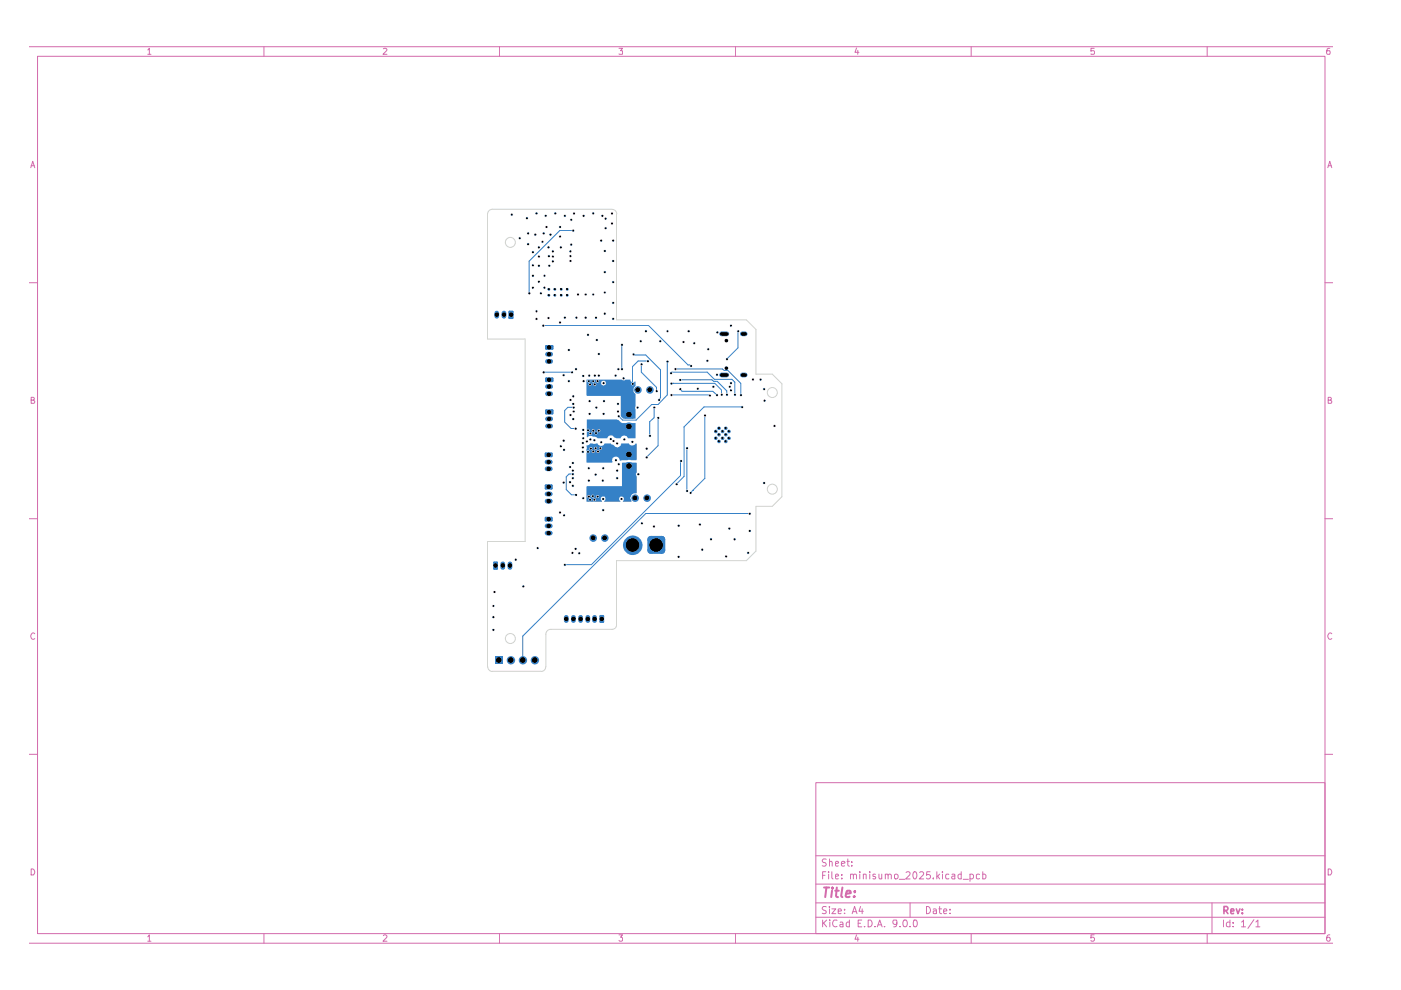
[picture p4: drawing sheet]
<svg xmlns="http://www.w3.org/2000/svg" width="297mm" height="210mm" viewBox="0 0 297 210" stroke-linecap="round" stroke-linejoin="round" font-family="sans-serif">
<g fill="none" stroke="#d36bac" stroke-width=".21">
<path d="M6.3 9.9h276.3M8 11.9h272.9v186.1h-272.9zM31.3 10.6l.4-.4v1.3M31.3 11.5h.7M56 9.9v2M81.3 10.3l.5-.1 .2 .4-.8 .9h.8M105.9 9.9v2M131.2 10.2h.8l-.4 .6h.4v.6h-.8M156 9.9v2M181.6 10.2l-.3 .9h.8M181.9 10.7v.8M205.9 9.9v2"/>
<path d="M232 10.2h-.7v.6h.6l.2 .2-.2 .5-.6-.1M255.9 9.9v2M281.9 10.2l-.5 .1-.1 .5v.6l.6 .1v-.7h-.5l-.1 .2M6.5 35.6l.4-1.4 .5 1.4M6.6 35.1h.7M281.5 35.6l.4-1.4 .5 1.4M281.6 35.1h.7M6.3 59.9h1.7M280.9 59.9h1.7M6.6 84.8h.6v-.5l-.6-.1v1.3h.6l.2-.4-.4-.3M281.6 84.8h.6v-.5l-.6-.1v1.3h.6l.2-.4-.4-.3M6.3 110h1.7"/>
<path d="M280.9 110h1.7M7.4 134.4a.57 .57 0 0 0-.8 0 .57 .57 0 0 0 0 .8l.3 .4 .5-.2M282.4 134.4a.57 .57 0 0 0-.8 0 .57 .57 0 0 0 0 .8l.3 .4 .5-.2M6.3 159.9h1.7M280.9 159.9h1.7M173 165.9h107.9v32.1h-107.9zM6.3 200h276.3M6.6 184.2a.71 .71 0 0 1 .7 .5 .71 .71 0 0 1-.2 .8h-.5zM31.3 198.6l.4-.4v1.4M31.3 199.6h.7M56 198v2M81.3 198.4l.1-.2h.4l.2 .4-.8 1h.8"/>
<path d="M105.9 198v2M131.2 198.2h.8l-.4 .5 .4 .2v.5l-.3 .2h-.3l-.2-.2M156 198v2M173 194.5h107.9M173 191.4h107.9M173 187.5h107.9M173 181.4h107.9M174.4 195.1v1.4M174.4 185.6h.5M174.6 195.7l.7 .8M175.1 184.8h-.7v1.6M175.2 192.3l-.6-.1-.3 .3 .3 .5 .5 .1v.5h-.8"/>
<path d="M175.2 182.2l-.6-.1-.3 .4 .3 .4h.3l.2 .1 .1 .4-.3 .2h-.6M175.3 195.1l-.9 .8M175.7 184.8v.2M175.7 185.3v1.1M175.9 192.2v.2M175.9 182.8l.1-.2 .4 .1v.9M175.9 182.1v1.5M175.9 192.7v1M175.9 195.1v.1M175.9 195.5v1M176.4 192.7h.8l-.8 1h.8M176.4 184.8v1.3l.2 .3"/>
<path d="M177.1 185.8l.7-.1-.2-.4-.4 .1-.1 .7 .2 .3 .4-.1M177.1 183.1l.7-.1-.2-.4-.4 .1-.1 .7 .2 .2h.4M177.5 195.2l-.6-.1a.74 .74 0 0 0-.4 .9 .74 .74 0 0 0 1 .4M177.7 193.2l.7-.1-.2-.4-.5 .1v.8h.6M178.1 195.6h.5l.1 .9M178.4 183.1l.8-.1-.1-.3-.5-.1-.2 .3 .1 .7h.6M178.5 186.2v.2M178.5 185.4v.2M178.7 195.9l-.6 .1v.2l.1 .3 .5-.1M179.1 193.6v.1M179.1 192.8v.2M179.6 182.6h.5"/>
<path d="M179.7 182.1v1.3l.4 .2M180.1 195.6l-.4-.1-.3 .3 .1 .6h.6M180.1 195.1v1.4M180.3 185.5l.2-.2 .4 .1v1M180.3 185.3v1.1M180.6 183.5v.1M180.6 182.7v.2M180.7 193.7l.5-1.5 .5 1.5M180.8 193.3h.7M180.9 185.6a.35 .35 0 0 1 .4-.3 .35 .35 0 0 1 .3 .3v.8M181.6 198.2l-.3 .9h.8M181.9 198.7v.9"/>
<path d="M181.9 195.7h.6M182.3 184.8v.2M182.3 185.3v1.1M182.5 192.2l-.4 1h.9M182.7 195.1h-.8v1.4h.8M182.8 192.7v1M183 185.5l.2-.2 .4 .1v1M183 185.3v1.1M183.3 196.4v.1M184.1 195.1h.5a.78 .78 0 0 1 .3 .9 .78 .78 0 0 1-.8 .5zM184.4 184.8v.2M184.4 185.3v1.1"/>
<path d="M185.5 196.4v.1M185.6 185.4h-.5v.4l.6 .2-.2 .4-.4-.1M186 196.5l.5-1.4 .5 1.4M186.2 196.1h.7M186.4 185.3v1l.4 .1 .1-.2M186.9 185.3v1.1M187.5 196.4v.1M187.7 185.5l.2-.2 .3 .1 .1 1M187.7 185.3v1.1M188.3 185.6a.35 .35 0 0 1 .3-.3 .35 .35 0 0 1 .4 .3v.8M189.7 185.5v-.1a.45 .45 0 0 1 .7 .2l-.1 .6-.4 .2-.2-.2zM190.2 195.7l-.3 .3-.4-.1-.2-.2 .2-.6h.6a1.12 1.12 0 0 1-.4 1.4h-.2"/>
<path d="M190.7 186.4h1.2M190.8 196.4v.1M191.6 195.2l.5-.1a.84 .84 0 0 1-.2 1.4l-.3-.1-.2-.4zM192.1 185l.6-.2 .3 .5-1 1.1h1M193 196.4v.1M193 191.4v3.1M193.7 195.2l.5-.1a.84 .84 0 0 1-.2 1.4l-.3-.1-.1-.4zM193.7 184.9l.2-.1a.78 .78 0 0 1 .6 .6 .78 .78 0 0 1-.3 .8l-.1 .2a.89 .89 0 0 1-.4-1.5zM195 185l.2-.2h.4l.2 .5-.9 1.1h.9M196.4 192.2a.77 .77 0 0 1 .9 .8 .77 .77 0 0 1-.9 .7zM197.2 184.8h-.7l-.1 .8 .2-.2 .5 .1 .2 .2-.1 .5-.3 .2h-.3l-.2-.2M197.9 192.8h.6v.9"/>
<path d="M197.9 186.2v.2M198.5 193.1l-.6 .1v.4h.6M198.6 184.8v1.6M198.8 185.8l.4 .6M199.1 192.7h.5M199.2 192.2v1.3l.4 .2M199.2 185.3l-.6 .6M199.8 184.8v.2M199.8 185.3v1.1M200.1 193.2l.6-.1-.1-.4-.4 .1-.1 .7 .1 .2 .5-.1M201.2 185.4l-.5-.1-.2 .3 .1 .7h.6M201.4 193.6v.1"/>
<path d="M201.4 192.8v.2M201.8 185.4h.6v1M202.4 185.7l-.5 .1-.1 .2 .1 .4 .5-.1M203.8 185.4l-.4-.1-.3 .3 .1 .6 .2 .2 .4-.1M203.8 184.8v1.6M204.2 186.4h1.1M205.7 185.4a.52 .52 0 0 1 .7 .2l-.2 .7h-.5M205.7 185.3v1.6M205.9 198v2M207.7 185.4l-.4-.1-.3 .2v.7l.3 .2 .4-.1M208.4 185.4l.4-.1 .2 .3v.6l-.2 .2-.4-.1M208.4 184.8v1.6"/>
<path d="M232 198.2h-.7v.7l.2-.2h.3l.3 .3v.3l-.3 .3h-.3l-.2-.2M255.9 198v2M257 191.4v6.6M259.4 195.1v1.4M260.8 195.6l-.5-.1-.3 .3 .1 .6h.7M260.8 195.1v1.4M261.5 196.4v.1M261.5 195.6v.1M263.2 195.5l.5-.4v1.4M263.2 196.5h.9M265.9 195l-1.3 1.8M266.3 195.5l.4-.4v1.4"/>
<path d="M266.3 196.5h.8M281.6 184.2a.71 .71 0 0 1 .7 .5 .71 .71 0 0 1-.2 .8h-.5zM281.9 198.2l-.5 .2a.92 .92 0 0 0 .1 1.2l.4-.1 .1-.5-.2-.3h-.3l-.2 .3"/>
</g>
<path d="M259.5 193h.6a.47 .47 0 0 0 .3-.4 .47 .47 0 0 0-.3-.4h-.6v1.5M259.8 193l.5 .7M260.9 193.2l.7-.1-.1-.4-.5 .1-.1 .7 .2 .2 .4-.1M262.1 192.7l.4 1 .4-1M263.4 193.5v.2M263.4 192.8v.2" fill="none" stroke="#d36bac" stroke-width=".34"/>
<path d="M174.7 188.2h1.1M175.2 188.2l-.2 2M176.4 188.8l-.2 1.4M176.5 188.2v.2M177.1 188.8h.7M177.4 188.2l-.2 1.7 .5 .3M178.6 188.2l-.2 1.7 .2 .3M179.4 189.5l1-.1-.1-.5h-.8l-.2 1 .2 .3 .6-.1M181.1 190l.1 .1h-.2l.1-.1v.2M181.2 188.9v.3" fill="none" stroke="#d36bac" stroke-width=".42"/>
<g fill="#3581c7">
<path d="M124.3 94.4h.5l.3-.4h1.6a.83 .83 0 0 0 .8 .5 .83 .83 0 0 0 .7-.5h1.3l1 .8a.81 .81 0 0 0 1.2-.8h1.6a.8 .8 0 0 0 .7 .5 .8 .8 0 0 0 .7-.5l.3 .1v3.4l-3.6 .2a.85 .85 0 0 0-1-.9 .85 .85 0 0 0-.6 1.2l-5.4 .1z"/>
<path d="M124.3 103.2l7.6-.1v-4.9l3-.1 .1 2.1-.2 .2v.4l.2 .2v3.5a1.16 1.16 0 0 0-1.2 .6 1.16 1.16 0 0 0 .1 1.3h-1.8l-.1-.2a.51 .51 0 0 0 .3-.5 .51 .51 0 0 0-.3-.4h-.4l-.3 .3v.4l.2 .4h-3.4v-.1l.3-.5-.3-.5h-.4l-.3 .2v.5l.2 .4h-3.2z"/>
<path d="M124.4 88.9h6.4l.3 .1 .9 .7h2.7v3.2h-1.6a.84 .84 0 0 0-1.1-.5l-.4 .5h-.9l-.5-.1-.4-.5h-.6l-.5 .6h-2l-.5-.3-.6-.1a.85 .85 0 0 0-1.1 .3z"/>
<path d="M124.4 80.5h7.5l.1 .1h.5l.1-.1h1l.1 .3a.7 .7 0 0 0 1 .1v.9a1 1 0 0 0 0 1.6v5.4h-2.6l-.5-.5v-4.4h-7.3v-2.7h3.2a.5 .5 0 0 0 .4 .5 .5 .5 0 0 0 .5-.4 .5 .5 0 0 0-.3-.6l-.5 .1-.1 .4h-3.2z"/>
</g>
<g fill="none" stroke="#3581c7" stroke-width=".21">
<path d="M121.5 48.9h-2.8l-6.5 6.5v6.7M115.1 69h22.4l8.4 8.4 .6 .2M115.2 78.9h.1M115.2 78.9h6M131.8 73.1v5.1M134.3 75.1l.2 .2h2.4l3.1 3.1v5.9l-.3 .5M136 77.2h.1M136 77.2v1.7l3.2 3.2v.8M137.3 76.5h.1M137.3 76.5h-2l-1.2 1.2v3.7M141.5 76.6v7.1l-2 2.1h-1.3l-3.3 3.3h-2.9l-.9-.9M142.2 79.1l.2-.2h7.5l1.6 1.5h3.7l.6 .6v2.7"/>
<path d="M143.2 78.2h10l.4 .4h.7l2.8 2.7v2.4M156.5 70.2v3.5l-2.4 2.4M121.6 86.4h-1.2l-.7 .6v2.5l1.4 1.3h.9M138.7 86.4v2.2l-.9 .8v3M139.2 82.9h.1M139.5 88.6v5.9l-2.4 2.4M142.3 81.3h9.3l1.4 1.4v1M142.3 83.7l8.2 .1M142.7 81.3h.1M144.2 80.5h6.7l.4 .4h.8l2 2v.8M144.2 82.5l.4 .5h6.5l.9 .7M144.4 97.7l-.1 3.1-18.9 18.9h-5.7"/>
<path d="M145.6 95h.1M145.6 95v9.1M149.4 88.1v13.3l-3 3.1M152 83.7h.1M157.3 86.3h-8l-4.3 4.2v10.5l-1.6 1.6M121.4 100.5h-.8l-.5 .6v2.7l1.1 1.1h.9M146.9 104h.1M158.9 108.9h-22l-26.1 26v5.1"/>
</g>
<path d="M116.1 83.5h.7" fill="none" stroke="#3581c7" stroke-width="1"/>
<path d="M115.9 87.1h1.2v.6h-1.2z" fill="#3581c7"/>
<path d="M115.8 87h1.3v.6h-1.3z" fill="none" stroke="#3581c7" stroke-width=".51"/>
<path d="M116.1 82h.7" fill="none" stroke="#3581c7" stroke-width="1"/>
<path d="M115.9 80.3h1.2v.5h-1.2z" fill="#3581c7"/>
<path d="M115.8 80.3h1.3v.5h-1.3z" fill="none" stroke="#3581c7" stroke-width=".51"/>
<path d="M132.6 87.3h1.6v1.2h-1.6z" fill="#3581c7"/>
<path d="M132.6 87.3h1.5v1.2h-1.5z" fill="none" stroke="#3581c7" stroke-width=".51"/>
<path d="M116.1 88.8h.7M116.1 90.3h.7" fill="none" stroke="#3581c7" stroke-width="1"/>
<g fill="#3581c7">
<circle cx="135.3" cy="82.7" r=".8"/>
<circle cx="137.8" cy="82.7" r=".8"/>
</g>
<path d="M133.2 90.4h.3" fill="none" stroke="#3581c7" stroke-width="1.7"/>
<path d="M116.1 75.1h.7" fill="none" stroke="#3581c7" stroke-width="1"/>
<path d="M115.9 73.4h1.2v.6h-1.2z" fill="#3581c7"/>
<path d="M115.8 73.4h1.3v.5h-1.3z" fill="none" stroke="#3581c7" stroke-width=".51"/>
<path d="M108.1 66.2h.6v1.2h-.6z" fill="#3581c7"/>
<path d="M108 66.1h.6v1.3h-.6z" fill="none" stroke="#3581c7" stroke-width=".51"/>
<path d="M105.3 66.4v.7M106.8 66.4v.7M116.1 76.6h.7" fill="none" stroke="#3581c7" stroke-width="1"/>
<g fill="#3581c7">
<path d="M117.4 61.1h.4v.5h-.4z"/>
<path d="M120.1 62.4h.4v.4h-.4z"/>
<path d="M120.1 61.1h.4v.5h-.4z"/>
<path d="M118.8 61.1h.4v.5h-.4z"/>
<path d="M118.8 62.4h.4v.4h-.4z"/>
<path d="M116.2 61.1h.4v.5h-.4z"/>
<path d="M117.4 62.4h.4v.4h-.4z"/>
<path d="M116.2 62.4h.4v.4h-.4z"/>
<circle cx="153.2" cy="92.9" r=".38"/>
<circle cx="154.6" cy="91.5" r=".38"/>
<circle cx="153.9" cy="92.2" r=".38"/>
<circle cx="154.6" cy="92.9" r=".38"/>
<circle cx="153.9" cy="93.6" r=".38"/>
<circle cx="153.9" cy="90.8" r=".38"/>
</g>
<path d="M153 70.8h1.1M153 79.5h1.1M157.4 70.8h.6M157.4 79.5h.6" fill="none" stroke="#3581c7" stroke-width="1"/>
<g fill="#3581c7">
<path d="M115.8 96.2h1.2v.5h-1.2z"/>
<circle cx="152.4" cy="90.8" r=".38"/>
<circle cx="153.2" cy="91.5" r=".38"/>
<circle cx="152.4" cy="92.2" r=".38"/>
<circle cx="151.8" cy="92.9" r=".38"/>
<circle cx="151.8" cy="91.5" r=".38"/>
<circle cx="152.4" cy="93.6" r=".38"/>
</g>
<path d="M115.7 96.2h1.2v.5h-1.2z" fill="none" stroke="#3581c7" stroke-width=".51"/>
<path d="M116 98h.7M116 104.7h.7" fill="none" stroke="#3581c7" stroke-width="1"/>
<path d="M115.8 103h1.2v.6h-1.2z" fill="#3581c7"/>
<path d="M115.7 103h1.2v.5h-1.2z" fill="none" stroke="#3581c7" stroke-width=".51"/>
<path d="M116 99.4h.7" fill="none" stroke="#3581c7" stroke-width="1"/>
<g fill="#3581c7">
<path d="M132.6 95.8h1.6v1.2h-1.6z"/>
<circle cx="137.2" cy="105.6" r=".8"/>
<circle cx="134.7" cy="105.6" r=".8"/>
<circle cx="128.2" cy="114.1" r=".8"/>
<circle cx="134.2" cy="115.6" r="2.07"/>
</g>
<path d="M132.6 95.8h1.5v1.1h-1.5z" fill="none" stroke="#3581c7" stroke-width=".51"/>
<g fill="#3581c7">
<path d="M138 114.4h2.3v2.3h-2.3z"/>
<circle cx="125.8" cy="114.1" r=".8"/>
</g>
<path d="M138 114.4h2.3v2.3h-2.3z" fill="none" stroke="#3581c7" stroke-width="1.5"/>
<path d="M133.2 98.8h.3" fill="none" stroke="#3581c7" stroke-width="1.7"/>
<path d="M121.6 130.9v.7M123.1 130.9v.7M124.6 130.9v.7" fill="none" stroke="#3581c7" stroke-width="1"/>
<path d="M127.4 130.7h.5v1.2h-.5z" fill="#3581c7"/>
<path d="M127.3 130.6h.5v1.2h-.5z" fill="none" stroke="#3581c7" stroke-width=".51"/>
<path d="M120.1 130.9v.7M126.1 130.9v.7" fill="none" stroke="#3581c7" stroke-width="1"/>
<g fill="#3581c7">
<path d="M104.9 119.3h.5v1.3h-.5z"/>
<circle cx="113.4" cy="140" r=".89"/>
</g>
<path d="M104.8 119.3h.5v1.3h-.5z" fill="none" stroke="#3581c7" stroke-width=".51"/>
<path d="M106.6 119.5v.8" fill="none" stroke="#3581c7" stroke-width="1"/>
<g fill="#3581c7">
<path d="M104.9 139.1h1.7v1.7h-1.7z"/>
<circle cx="108.3" cy="140" r=".89"/>
<circle cx="110.9" cy="140" r=".89"/>
</g>
<path d="M108.1 119.5v.8" fill="none" stroke="#3581c7" stroke-width="1"/>
<path d="M115.8 109.9h1.2v.5h-1.2z" fill="#3581c7"/>
<path d="M115.7 109.8h1.2v.5h-1.2z" fill="none" stroke="#3581c7" stroke-width=".51"/>
<path d="M116 111.5h.7M116 106.3h.7M116 113h.7" fill="none" stroke="#3581c7" stroke-width="1"/>
<g fill="none" stroke="#d0d2cd" stroke-width=".21">
<path d="M104.4 44.4a1.02 1.02 0 0 0-1 1v26.5h7.9v42.9h-7.9v26.6M104.4 44.4h25.4M129.8 44.4l.7 .3 .3 .7M130.7 45.4v22.4h27.5l2.1 2v9.5h3.4l2.1 2.1v23.9l-2.1 2.1h-3.4v9.4l-2.1 2.1h-27.5v13.6l-.2 .7-.7 .2h-13a1.02 1.02 0 0 0-1.1 1.1v6.9M103.4 141.4a.97 .97 0 0 0 1 1M104.4 142.3h10.3M115.7 141.4l-.3 .7-.7 .3"/>
<circle cx="108.2" cy="51.4" r="1.06"/>
<circle cx="163.7" cy="83.2" r="1.06"/>
<circle cx="163.7" cy="103.7" r="1.06"/>
<circle cx="108.2" cy="135.4" r="1.06"/>
</g>
<g fill="#000">
<path d="M116.3 61.2l.2 .1-.1 .1-.2-.1zM116.3 62.5l.2 .1-.1 .1-.2-.1zM116.2 61.1l.3 .2-.1 .2-.3-.2zM116.2 62.4l.3 .2-.1 .2-.3-.2zM117.5 61.2l.2 .1v.1l-.2-.1zM117.5 62.5l.2 .1v.1l-.2-.1zM117.5 61.1l.3 .2-.1 .2-.3-.2zM117.5 62.4l.3 .2-.1 .2-.3-.2zM118.9 61.2l.2 .1-.1 .1-.2-.1zM118.9 62.5l.2 .1-.1 .1-.2-.1zM118.9 61.1l.3 .2-.1 .2-.4-.2zM118.9 62.4l.3 .2-.1 .2-.4-.2z"/>
<path d="M120.2 62.5l.2 .1-.1 .1-.2-.1zM120.2 61.2l.2 .1-.1 .1-.2-.1zM120.1 62.4l.3 .2-.1 .2-.3-.2zM120.1 61.1l.3 .2-.1 .2-.3-.2zM151.7 92.8l.1 .1v.1l-.2-.1zM151.7 91.3l.1 .1v.2l-.2-.2zM151.6 92.7l.3 .2-.1 .2-.3-.2zM151.6 91.3l.3 .1-.1 .2-.3-.2zM152.3 90.6l.2 .2v.1l-.2-.1zM152.3 92l.2 .1v.1l-.2-.1zM152.3 93.4l.2 .2v.1l-.2-.1zM152.3 90.6l.3 .2-.1 .2-.3-.2z"/>
<path d="M152.3 91.9l.3 .2-.1 .2-.3-.2zM152.3 93.4l.3 .2-.1 .1-.3-.1zM153.1 92.8l.2 .1-.1 .1-.2-.1zM153.1 91.3l.2 .1-.1 .2-.2-.2zM153.1 92.7l.3 .2-.1 .2-.3-.2zM153.1 91.3l.3 .1-.1 .2-.3-.2zM153.8 92l.2 .1-.1 .1-.2-.1zM153.8 93.4l.2 .2-.1 .1-.2-.1zM153.8 90.6l.2 .2-.1 .1-.2-.1zM153.7 91.9l.4 .2-.2 .2-.3-.2zM153.7 93.4l.4 .2-.2 .1-.3-.1zM153.7 90.6l.4 .2-.2 .2-.3-.2z"/>
<path d="M154.5 91.3l.1 .1v.2l-.2-.2zM154.5 92.8l.1 .1v.1l-.2-.1zM154.4 91.3l.3 .1-.1 .2-.3-.2zM154.4 92.7l.3 .2-.1 .2-.3-.2z"/>
<circle cx="105.3" cy="66.7" r=".38"/>
<circle cx="105.3" cy="66.7" r=".47"/>
<circle cx="106.8" cy="66.7" r=".38"/>
<circle cx="106.8" cy="66.7" r=".47"/>
<circle cx="108.4" cy="66.7" r=".38"/>
<circle cx="108.4" cy="66.7" r=".47"/>
<circle cx="116.4" cy="75.1" r=".38"/>
<circle cx="116.4" cy="76.6" r=".38"/>
<circle cx="116.4" cy="73.7" r=".38"/>
<circle cx="116.4" cy="75.1" r=".47"/>
<circle cx="116.4" cy="73.7" r=".47"/>
<circle cx="116.4" cy="76.6" r=".47"/>
<circle cx="154" cy="72.2" r=".38"/>
<circle cx="154" cy="78.1" r=".38"/>
<circle cx="116.3" cy="99.4" r=".38"/>
<circle cx="116.3" cy="98" r=".38"/>
<circle cx="116.3" cy="96.4" r=".38"/>
<circle cx="116.3" cy="98" r=".47"/>
<circle cx="116.3" cy="99.4" r=".47"/>
<circle cx="116.3" cy="96.4" r=".47"/>
<circle cx="116.4" cy="88.8" r=".38"/>
<circle cx="116.4" cy="87.4" r=".38"/>
<circle cx="116.4" cy="80.5" r=".38"/>
<circle cx="116.4" cy="82" r=".38"/>
<circle cx="116.4" cy="90.3" r=".38"/>
<circle cx="116.4" cy="83.5" r=".38"/>
<circle cx="116.4" cy="87.4" r=".47"/>
<circle cx="116.4" cy="82" r=".47"/>
<circle cx="116.4" cy="88.8" r=".47"/>
<circle cx="116.4" cy="80.5" r=".47"/>
<circle cx="116.4" cy="90.3" r=".47"/>
<circle cx="116.4" cy="83.5" r=".47"/>
<circle cx="133.3" cy="98.8" r=".55"/>
<circle cx="133.3" cy="90.4" r=".55"/>
<circle cx="133.3" cy="96.4" r=".55"/>
<circle cx="133.3" cy="87.9" r=".55"/>
<circle cx="135.2" cy="82.6" r=".47"/>
<circle cx="137.8" cy="82.6" r=".47"/>
<circle cx="105.1" cy="119.9" r=".38"/>
<circle cx="105.1" cy="119.9" r=".47"/>
<circle cx="106.6" cy="119.9" r=".38"/>
<circle cx="106.6" cy="119.9" r=".47"/>
<circle cx="108.1" cy="119.9" r=".38"/>
<circle cx="108.1" cy="119.9" r=".47"/>
<circle cx="116.3" cy="104.7" r=".38"/>
<circle cx="116.3" cy="113" r=".38"/>
<circle cx="116.3" cy="106.3" r=".38"/>
<circle cx="116.3" cy="103.2" r=".38"/>
<circle cx="116.3" cy="110.1" r=".38"/>
<circle cx="116.3" cy="111.5" r=".38"/>
<circle cx="116.3" cy="113" r=".47"/>
<circle cx="116.3" cy="110.1" r=".47"/>
<circle cx="116.3" cy="103.2" r=".47"/>
<circle cx="116.3" cy="104.7" r=".47"/>
<circle cx="116.3" cy="111.5" r=".47"/>
<circle cx="116.3" cy="106.3" r=".47"/>
<circle cx="125.7" cy="114" r=".47"/>
<circle cx="128.2" cy="114" r=".47"/>
<circle cx="134.1" cy="115.6" r="1.4"/>
<circle cx="134.6" cy="105.6" r=".47"/>
<circle cx="137.2" cy="105.6" r=".47"/>
<circle cx="139.1" cy="115.6" r="1.4"/>
<circle cx="105.7" cy="140" r=".55"/>
<circle cx="108.3" cy="140" r=".55"/>
<circle cx="110.8" cy="140" r=".55"/>
<circle cx="113.4" cy="140" r=".55"/>
<circle cx="120.1" cy="131.2" r=".38"/>
<circle cx="120.1" cy="131.2" r=".47"/>
<circle cx="121.6" cy="131.2" r=".38"/>
<circle cx="121.6" cy="131.2" r=".47"/>
<circle cx="123.1" cy="131.2" r=".38"/>
<circle cx="123.1" cy="131.2" r=".47"/>
<circle cx="124.6" cy="131.2" r=".38"/>
<circle cx="124.6" cy="131.2" r=".47"/>
<circle cx="126.1" cy="131.2" r=".38"/>
<circle cx="126.1" cy="131.2" r=".47"/>
<circle cx="127.6" cy="131.2" r=".38"/>
<circle cx="127.6" cy="131.2" r=".47"/>
</g>
<path d="M153 70.8h1.1M153 79.5h1.1M157.4 70.8h.6M157.4 79.5h.6" fill="none" stroke="#000" stroke-width=".68"/>
<path d="M153 70.8h1.1M153 79.5h1.1M157.4 70.8h.6M157.4 79.5h.6" fill="none" stroke="#000" stroke-width=".59"/>
<path d="M161.1 80.3l.4 .2-.2 .2-.3-.2z" fill="#ececec"/>
<path d="M161.1 80.3l.4 .2-.2 .2-.3-.2z" fill="none" stroke="#ececec" stroke-width=".21"/>
<path d="M159.5 80.3l.4 .2-.2 .2-.3-.2z" fill="#ececec"/>
<path d="M159.5 80.3l.4 .2-.2 .2-.3-.2z" fill="none" stroke="#ececec" stroke-width=".21"/>
<path d="M161.9 82.3l.3 .2-.1 .2-.3-.2z" fill="#ececec"/>
<path d="M161.9 82.3l.3 .2-.1 .2-.3-.2z" fill="none" stroke="#ececec" stroke-width=".21"/>
<path d="M162 84.8l.3 .2-.1 .2-.3-.2z" fill="#ececec"/>
<path d="M162 84.8l.3 .2-.1 .2-.3-.2z" fill="none" stroke="#ececec" stroke-width=".21"/>
<path d="M164.1 90.1l.3 .2-.1 .2-.3-.2z" fill="#ececec"/>
<path d="M164.1 90.1l.3 .2-.1 .2-.3-.2z" fill="none" stroke="#ececec" stroke-width=".21"/>
<path d="M158.5 117l.3 .2-.1 .2-.3-.2z" fill="#ececec"/>
<path d="M158.5 117l.3 .2-.1 .2-.3-.2z" fill="none" stroke="#ececec" stroke-width=".21"/>
<path d="M161.9 102.2l.3 .2-.1 .2-.3-.2z" fill="#ececec"/>
<path d="M161.9 102.2l.3 .2-.1 .2-.3-.2z" fill="none" stroke="#ececec" stroke-width=".21"/>
<path d="M155.6 114.2l.4 .1-.2 .2-.3-.2z" fill="#ececec"/>
<path d="M155.6 114.2l.4 .1-.2 .2-.3-.2z" fill="none" stroke="#ececec" stroke-width=".21"/>
<path d="M158.9 112.4l.3 .2-.1 .2-.4-.2z" fill="#ececec"/>
<path d="M158.9 112.4l.3 .2-.1 .2-.4-.2z" fill="none" stroke="#ececec" stroke-width=".21"/>
<path d="M153.9 117.8l.3 .2-.1 .2-.3-.2z" fill="#ececec"/>
<path d="M153.9 117.8l.3 .2-.1 .2-.3-.2z" fill="none" stroke="#ececec" stroke-width=".21"/>
<path d="M154.5 111.9l.4 .2-.2 .1-.3-.1z" fill="#ececec"/>
<path d="M154.5 111.9l.4 .2-.2 .1-.3-.1z" fill="none" stroke="#ececec" stroke-width=".21"/>
<path d="M158.9 108.7l.3 .2-.1 .2-.4-.2z" fill="#ececec"/>
<path d="M158.9 108.7l.3 .2-.1 .2-.4-.2z" fill="none" stroke="#ececec" stroke-width=".21"/>
<path d="M137 96.8l.3 .2-.1 .2-.3-.2z" fill="#ececec"/>
<path d="M137 96.8l.3 .2-.1 .2-.3-.2z" fill="none" stroke="#ececec" stroke-width=".21"/>
<path d="M145.6 103.9l.3 .2-.1 .2-.3-.2z" fill="#ececec"/>
<path d="M145.6 103.9l.3 .2-.1 .2-.3-.2z" fill="none" stroke="#ececec" stroke-width=".21"/>
<path d="M145.6 94.9l.3 .1-.1 .2-.3-.2z" fill="#ececec"/>
<path d="M145.6 94.9l.3 .1-.1 .2-.3-.2z" fill="none" stroke="#ececec" stroke-width=".21"/>
<path d="M146.3 104.3l.3 .2-.1 .2-.3-.2z" fill="#ececec"/>
<path d="M146.3 104.3l.3 .2-.1 .2-.3-.2z" fill="none" stroke="#ececec" stroke-width=".21"/>
<path d="M144.3 97.6l.3 .1-.1 .2-.3-.2z" fill="#ececec"/>
<path d="M144.3 97.6l.3 .1-.1 .2-.3-.2z" fill="none" stroke="#ececec" stroke-width=".21"/>
<path d="M135.2 100.4l.4 .1-.2 .2-.3-.2z" fill="#ececec"/>
<path d="M135.2 100.4l.4 .1-.2 .2-.3-.2z" fill="none" stroke="#ececec" stroke-width=".21"/>
<path d="M143.4 102.5l.3 .2-.1 .1-.3-.1z" fill="#ececec"/>
<path d="M143.4 102.5l.3 .2-.1 .1-.3-.1z" fill="none" stroke="#ececec" stroke-width=".21"/>
<path d="M148.8 116.4l.3 .1-.1 .2-.3-.2z" fill="#ececec"/>
<path d="M148.8 116.4l.3 .1-.1 .2-.3-.2z" fill="none" stroke="#ececec" stroke-width=".21"/>
<path d="M148.3 111l.3 .2-.1 .2-.3-.2z" fill="#ececec"/>
<path d="M148.3 111l.3 .2-.1 .2-.3-.2z" fill="none" stroke="#ececec" stroke-width=".21"/>
<path d="M150.6 114.2l.4 .1-.1 .2-.4-.2z" fill="#ececec"/>
<path d="M150.6 114.2l.4 .1-.1 .2-.4-.2z" fill="none" stroke="#ececec" stroke-width=".21"/>
<path d="M138.5 111.4l.4 .2-.2 .2-.3-.2z" fill="#ececec"/>
<path d="M138.5 111.4l.4 .2-.2 .2-.3-.2z" fill="none" stroke="#ececec" stroke-width=".21"/>
<path d="M143.8 117.9l.3 .2-.1 .2-.3-.2z" fill="#ececec"/>
<path d="M143.8 117.9l.3 .2-.1 .2-.3-.2z" fill="none" stroke="#ececec" stroke-width=".21"/>
<path d="M143.8 111.3l.3 .2-.1 .2-.3-.2z" fill="#ececec"/>
<path d="M143.8 111.3l.3 .2-.1 .2-.3-.2z" fill="none" stroke="#ececec" stroke-width=".21"/>
<path d="M136 110.8l.3 .2-.1 .1-.3-.1z" fill="#ececec"/>
<path d="M136 110.8l.3 .2-.1 .1-.3-.1z" fill="none" stroke="#ececec" stroke-width=".21"/>
<path d="M138.6 86.2l.3 .2-.1 .2-.3-.2z" fill="#ececec"/>
<path d="M138.6 86.2l.3 .2-.1 .2-.3-.2z" fill="none" stroke="#ececec" stroke-width=".21"/>
<path d="M139.5 88.4l.3 .2-.1 .2-.3-.2z" fill="#ececec"/>
<path d="M139.5 88.4l.3 .2-.1 .2-.3-.2z" fill="none" stroke="#ececec" stroke-width=".21"/>
<path d="M137.7 92.2l.3 .2-.1 .2-.3-.2z" fill="#ececec"/>
<path d="M137.7 92.2l.3 .2-.1 .2-.3-.2z" fill="none" stroke="#ececec" stroke-width=".21"/>
<path d="M137 94.9l.3 .2-.1 .2-.3-.2z" fill="#ececec"/>
<path d="M137 94.9l.3 .2-.1 .2-.3-.2z" fill="none" stroke="#ececec" stroke-width=".21"/>
<path d="M139.1 82.7l.3 .2-.1 .2-.3-.2z" fill="#ececec"/>
<path d="M139.1 82.7l.3 .2-.1 .2-.3-.2z" fill="none" stroke="#ececec" stroke-width=".21"/>
<path d="M150.4 83.7l.3 .2-.1 .2-.3-.2z" fill="#ececec"/>
<path d="M150.4 83.7l.3 .2-.1 .2-.3-.2z" fill="none" stroke="#ececec" stroke-width=".21"/>
<path d="M139.6 84.6l.4 .2-.2 .2-.3-.2z" fill="#ececec"/>
<path d="M139.6 84.6l.4 .2-.2 .2-.3-.2z" fill="none" stroke="#ececec" stroke-width=".21"/>
<path d="M142.3 83.6l.3 .2-.1 .2-.3-.2z" fill="#ececec"/>
<path d="M142.3 83.6l.3 .2-.1 .2-.3-.2z" fill="none" stroke="#ececec" stroke-width=".21"/>
<path d="M149.4 87.9l.3 .2-.1 .2-.3-.2z" fill="#ececec"/>
<path d="M149.4 87.9l.3 .2-.1 .2-.3-.2z" fill="none" stroke="#ececec" stroke-width=".21"/>
<path d="M151.9 83.6l.3 .2-.1 .2-.3-.2z" fill="#ececec"/>
<path d="M151.9 83.6l.3 .2-.1 .2-.3-.2z" fill="none" stroke="#ececec" stroke-width=".21"/>
<path d="M157 83.6l.3 .2-.1 .2-.3-.2z" fill="#ececec"/>
<path d="M157 83.6l.3 .2-.1 .2-.3-.2z" fill="none" stroke="#ececec" stroke-width=".21"/>
<path d="M154.9 82.6l.3 .2-.1 .1-.3-.1z" fill="#ececec"/>
<path d="M154.9 82.6l.3 .2-.1 .1-.3-.1z" fill="none" stroke="#ececec" stroke-width=".21"/>
<path d="M155.7 83.5l.3 .2-.1 .2-.3-.2z" fill="#ececec"/>
<path d="M155.7 83.5l.3 .2-.1 .2-.3-.2z" fill="none" stroke="#ececec" stroke-width=".21"/>
<path d="M154 83.5l.3 .2-.1 .2-.3-.2z" fill="#ececec"/>
<path d="M154 83.5l.3 .2-.1 .2-.3-.2z" fill="none" stroke="#ececec" stroke-width=".21"/>
<path d="M152.9 83.5l.3 .2-.1 .2-.3-.2z" fill="#ececec"/>
<path d="M152.9 83.5l.3 .2-.1 .2-.3-.2z" fill="none" stroke="#ececec" stroke-width=".21"/>
<path d="M157.3 86.1l.3 .2-.1 .2-.4-.2z" fill="#ececec"/>
<path d="M157.3 86.1l.3 .2-.1 .2-.4-.2z" fill="none" stroke="#ececec" stroke-width=".21"/>
<path d="M126.2 94.9l.3 .1-.1 .2-.3-.2z" fill="#ececec"/>
<path d="M126.2 94.9l.3 .1-.1 .2-.3-.2z" fill="none" stroke="#ececec" stroke-width=".21"/>
<path d="M127.2 94.9l.3 .1-.1 .2-.3-.2z" fill="#ececec"/>
<path d="M127.2 94.9l.3 .1-.1 .2-.3-.2z" fill="none" stroke="#ececec" stroke-width=".21"/>
<path d="M127.4 93.6l.3 .2-.1 .2-.3-.2z" fill="#ececec"/>
<path d="M127.4 93.6l.3 .2-.1 .2-.3-.2z" fill="none" stroke="#ececec" stroke-width=".21"/>
<path d="M125.2 94.9l.3 .2-.1 .2-.3-.2z" fill="#ececec"/>
<path d="M125.2 94.9l.3 .2-.1 .2-.3-.2z" fill="none" stroke="#ececec" stroke-width=".21"/>
<path d="M125.9 93.2l.3 .1-.1 .2-.3-.2z" fill="#ececec"/>
<path d="M125.9 93.2l.3 .1-.1 .2-.3-.2z" fill="none" stroke="#ececec" stroke-width=".21"/>
<path d="M129.4 92.9l.3 .2-.1 .2-.3-.2z" fill="#ececec"/>
<path d="M129.4 92.9l.3 .2-.1 .2-.3-.2z" fill="none" stroke="#ececec" stroke-width=".21"/>
<path d="M134 93.5l.3 .2-.1 .2-.3-.2z" fill="#ececec"/>
<path d="M134 93.5l.3 .2-.1 .2-.3-.2z" fill="none" stroke="#ececec" stroke-width=".21"/>
<path d="M130.8 93.8l.3 .2-.1 .2-.4-.2z" fill="#ececec"/>
<path d="M130.8 93.8l.3 .2-.1 .2-.4-.2z" fill="none" stroke="#ececec" stroke-width=".21"/>
<path d="M130 93.3l.3 .2-.1 .2-.3-.2z" fill="#ececec"/>
<path d="M130 93.3l.3 .2-.1 .2-.3-.2z" fill="none" stroke="#ececec" stroke-width=".21"/>
<path d="M132.3 93l.3 .2-.1 .2-.3-.2z" fill="#ececec"/>
<path d="M132.3 93l.3 .2-.1 .2-.3-.2z" fill="none" stroke="#ececec" stroke-width=".21"/>
<path d="M123.5 93.7l.3 .2-.1 .2-.3-.2z" fill="#ececec"/>
<path d="M123.5 93.7l.3 .2-.1 .2-.3-.2z" fill="none" stroke="#ececec" stroke-width=".21"/>
<path d="M124.3 93.4l.3 .2-.1 .2-.3-.2z" fill="#ececec"/>
<path d="M124.3 93.4l.3 .2-.1 .2-.3-.2z" fill="none" stroke="#ececec" stroke-width=".21"/>
<path d="M123.6 92.7l.3 .2-.1 .2-.4-.2z" fill="#ececec"/>
<path d="M123.6 92.7l.3 .2-.1 .2-.4-.2z" fill="none" stroke="#ececec" stroke-width=".21"/>
<path d="M125.1 93l.3 .2-.1 .2-.3-.2z" fill="#ececec"/>
<path d="M125.1 93l.3 .2-.1 .2-.3-.2z" fill="none" stroke="#ececec" stroke-width=".21"/>
<path d="M126.9 91.1l.3 .2-.1 .2-.4-.2z" fill="#ececec"/>
<path d="M126.9 91.1l.3 .2-.1 .2-.4-.2z" fill="none" stroke="#ececec" stroke-width=".21"/>
<path d="M125.1 91.7l.3 .2-.1 .2-.3-.2z" fill="#ececec"/>
<path d="M125.1 91.7l.3 .2-.1 .2-.3-.2z" fill="none" stroke="#ececec" stroke-width=".21"/>
<path d="M124.6 91l.3 .2-.1 .2-.3-.2z" fill="#ececec"/>
<path d="M124.6 91l.3 .2-.1 .2-.3-.2z" fill="none" stroke="#ececec" stroke-width=".21"/>
<path d="M125.7 91.1l.3 .2-.1 .2-.3-.2z" fill="#ececec"/>
<path d="M125.7 91.1l.3 .2-.1 .2-.3-.2z" fill="none" stroke="#ececec" stroke-width=".21"/>
<path d="M126.3 91.6l.3 .2-.1 .2-.3-.2z" fill="#ececec"/>
<path d="M126.3 91.6l.3 .2-.1 .2-.3-.2z" fill="none" stroke="#ececec" stroke-width=".21"/>
<path d="M123.6 91l.3 .1-.1 .2-.4-.2z" fill="#ececec"/>
<path d="M123.6 91l.3 .1-.1 .2-.4-.2z" fill="none" stroke="#ececec" stroke-width=".21"/>
<path d="M121.4 88.7l.4 .2-.2 .1-.3-.1z" fill="#ececec"/>
<path d="M121.4 88.7l.4 .2-.2 .1-.3-.1z" fill="none" stroke="#ececec" stroke-width=".21"/>
<path d="M123.6 91.8l.3 .2-.1 .2-.4-.2z" fill="#ececec"/>
<path d="M123.6 91.8l.3 .2-.1 .2-.4-.2z" fill="none" stroke="#ececec" stroke-width=".21"/>
<path d="M121.9 90.7l.4 .2-.2 .2-.3-.2z" fill="#ececec"/>
<path d="M121.9 90.7l.4 .2-.2 .2-.3-.2z" fill="none" stroke="#ececec" stroke-width=".21"/>
<path d="M121.5 87.1l.3 .1-.1 .2-.3-.2z" fill="#ececec"/>
<path d="M121.5 87.1l.3 .1-.1 .2-.3-.2z" fill="none" stroke="#ececec" stroke-width=".21"/>
<path d="M121.4 83.8l.4 .2-.2 .2-.3-.2z" fill="#ececec"/>
<path d="M121.4 83.8l.4 .2-.2 .2-.3-.2z" fill="none" stroke="#ececec" stroke-width=".21"/>
<path d="M120.8 87.8l.4 .2-.2 .2-.3-.2z" fill="#ececec"/>
<path d="M120.8 87.8l.4 .2-.2 .2-.3-.2z" fill="none" stroke="#ececec" stroke-width=".21"/>
<path d="M120.8 84.6l.4 .2-.2 .2-.3-.2z" fill="#ececec"/>
<path d="M120.8 84.6l.4 .2-.2 .2-.3-.2z" fill="none" stroke="#ececec" stroke-width=".21"/>
<path d="M121.4 85.5l.4 .1-.2 .2-.3-.2z" fill="#ececec"/>
<path d="M121.4 85.5l.4 .1-.2 .2-.3-.2z" fill="none" stroke="#ececec" stroke-width=".21"/>
<path d="M121.5 86.2l.3 .2-.1 .2-.3-.2z" fill="#ececec"/>
<path d="M121.5 86.2l.3 .2-.1 .2-.3-.2z" fill="none" stroke="#ececec" stroke-width=".21"/>
<path d="M124.9 84.9l.3 .1-.1 .2-.3-.2z" fill="#ececec"/>
<path d="M124.9 84.9l.3 .1-.1 .2-.3-.2z" fill="none" stroke="#ececec" stroke-width=".21"/>
<path d="M124.9 87.6l.3 .2-.1 .1-.3-.1z" fill="#ececec"/>
<path d="M124.9 87.6l.3 .2-.1 .1-.3-.1z" fill="none" stroke="#ececec" stroke-width=".21"/>
<path d="M126.3 86.2l.4 .2-.1 .2-.4-.2z" fill="#ececec"/>
<path d="M126.3 86.2l.4 .2-.1 .2-.4-.2z" fill="none" stroke="#ececec" stroke-width=".21"/>
<path d="M128 84.9l.3 .1-.1 .2-.4-.2z" fill="#ececec"/>
<path d="M128 84.9l.3 .1-.1 .2-.4-.2z" fill="none" stroke="#ececec" stroke-width=".21"/>
<path d="M127.9 87.6l.3 .2-.1 .1-.3-.1z" fill="#ececec"/>
<path d="M127.9 87.6l.3 .2-.1 .1-.3-.1z" fill="none" stroke="#ececec" stroke-width=".21"/>
<path d="M130.9 87.1l.3 .1-.1 .2-.3-.2z" fill="#ececec"/>
<path d="M130.9 87.1l.3 .1-.1 .2-.3-.2z" fill="none" stroke="#ececec" stroke-width=".21"/>
<path d="M135.1 86.2l.3 .2-.1 .2-.3-.2z" fill="#ececec"/>
<path d="M135.1 86.2l.3 .2-.1 .2-.3-.2z" fill="none" stroke="#ececec" stroke-width=".21"/>
<path d="M130.9 85.5l.3 .1-.1 .2-.3-.2z" fill="#ececec"/>
<path d="M130.9 85.5l.3 .1-.1 .2-.3-.2z" fill="none" stroke="#ececec" stroke-width=".21"/>
<path d="M131.1 88.1l.3 .2-.1 .2-.3-.2z" fill="#ececec"/>
<path d="M131.1 88.1l.3 .2-.1 .2-.3-.2z" fill="none" stroke="#ececec" stroke-width=".21"/>
<path d="M121.4 102.8l.3 .2-.1 .2-.4-.2z" fill="#ececec"/>
<path d="M121.4 102.8l.3 .2-.1 .2-.4-.2z" fill="none" stroke="#ececec" stroke-width=".21"/>
<path d="M121.4 99.6l.3 .2-.1 .2-.4-.2z" fill="#ececec"/>
<path d="M121.4 99.6l.3 .2-.1 .2-.4-.2z" fill="none" stroke="#ececec" stroke-width=".21"/>
<path d="M119.4 102.1l.3 .2-.1 .2-.3-.2z" fill="#ececec"/>
<path d="M119.4 102.1l.3 .2-.1 .2-.3-.2z" fill="none" stroke="#ececec" stroke-width=".21"/>
<path d="M121.4 101.2l.3 .2-.1 .2-.4-.2z" fill="#ececec"/>
<path d="M121.4 101.2l.3 .2-.1 .2-.4-.2z" fill="none" stroke="#ececec" stroke-width=".21"/>
<path d="M120.8 102l.3 .2-.1 .2-.4-.2z" fill="#ececec"/>
<path d="M120.8 102l.3 .2-.1 .2-.4-.2z" fill="none" stroke="#ececec" stroke-width=".21"/>
<path d="M123.6 105.4l.3 .2-.1 .2-.4-.2z" fill="#ececec"/>
<path d="M123.6 105.4l.3 .2-.1 .2-.4-.2z" fill="none" stroke="#ececec" stroke-width=".21"/>
<path d="M122 104.8l.3 .1-.1 .2-.3-.2z" fill="#ececec"/>
<path d="M122 104.8l.3 .1-.1 .2-.3-.2z" fill="none" stroke="#ececec" stroke-width=".21"/>
<path d="M121.4 100.4l.3 .1-.1 .2-.4-.2z" fill="#ececec"/>
<path d="M121.4 100.4l.3 .1-.1 .2-.4-.2z" fill="none" stroke="#ececec" stroke-width=".21"/>
<path d="M120.8 98.8l.3 .2-.1 .2-.4-.2z" fill="#ececec"/>
<path d="M120.8 98.8l.3 .2-.1 .2-.4-.2z" fill="none" stroke="#ececec" stroke-width=".21"/>
<path d="M118.8 94.4l.3 .2-.1 .2-.3-.2z" fill="#ececec"/>
<path d="M118.8 94.4l.3 .2-.1 .2-.3-.2z" fill="none" stroke="#ececec" stroke-width=".21"/>
<path d="M119.5 95.2l.3 .2-.1 .2-.3-.2z" fill="#ececec"/>
<path d="M119.5 95.2l.3 .2-.1 .2-.3-.2z" fill="none" stroke="#ececec" stroke-width=".21"/>
<path d="M121.4 98l.3 .2-.1 .2-.4-.2z" fill="#ececec"/>
<path d="M121.4 98l.3 .2-.1 .2-.4-.2z" fill="none" stroke="#ececec" stroke-width=".21"/>
<path d="M119.4 93.2l.3 .2-.1 .2-.3-.2z" fill="#ececec"/>
<path d="M119.4 93.2l.3 .2-.1 .2-.3-.2z" fill="none" stroke="#ececec" stroke-width=".21"/>
<path d="M127.8 108l.3 .2-.1 .1-.3-.1z" fill="#ececec"/>
<path d="M127.8 108l.3 .2-.1 .1-.3-.1z" fill="none" stroke="#ececec" stroke-width=".21"/>
<path d="M119.5 109.1l.3 .2-.1 .2-.3-.2z" fill="#ececec"/>
<path d="M119.5 109.1l.3 .2-.1 .2-.3-.2z" fill="none" stroke="#ececec" stroke-width=".21"/>
<path d="M125.9 105.8l.3 .2-.1 .1-.3-.1z" fill="#ececec"/>
<path d="M125.9 105.8l.3 .2-.1 .1-.3-.1z" fill="none" stroke="#ececec" stroke-width=".21"/>
<path d="M118.6 108.5l.4 .2-.2 .2-.3-.2z" fill="#ececec"/>
<path d="M118.6 108.5l.4 .2-.2 .2-.3-.2z" fill="none" stroke="#ececec" stroke-width=".21"/>
<path d="M125 105.8l.3 .2-.1 .1-.3-.1z" fill="#ececec"/>
<path d="M125 105.8l.3 .2-.1 .1-.3-.1z" fill="none" stroke="#ececec" stroke-width=".21"/>
<path d="M124.7 99.1l.4 .2-.2 .2-.3-.2z" fill="#ececec"/>
<path d="M124.7 99.1l.4 .2-.2 .2-.3-.2z" fill="none" stroke="#ececec" stroke-width=".21"/>
<path d="M130.8 101.2l.3 .2-.1 .2-.4-.2z" fill="#ececec"/>
<path d="M130.8 101.2l.3 .2-.1 .2-.4-.2z" fill="none" stroke="#ececec" stroke-width=".21"/>
<path d="M127.8 99.1l.3 .2-.1 .2-.3-.2z" fill="#ececec"/>
<path d="M127.8 99.1l.3 .2-.1 .2-.3-.2z" fill="none" stroke="#ececec" stroke-width=".21"/>
<path d="M131.1 98.2l.3 .2-.1 .2-.3-.2z" fill="#ececec"/>
<path d="M131.1 98.2l.3 .2-.1 .2-.3-.2z" fill="none" stroke="#ececec" stroke-width=".21"/>
<path d="M126.2 100.4l.3 .2-.1 .2-.3-.2z" fill="#ececec"/>
<path d="M126.2 100.4l.3 .2-.1 .2-.3-.2z" fill="none" stroke="#ececec" stroke-width=".21"/>
<path d="M130.8 99.6l.3 .2-.1 .2-.4-.2z" fill="#ececec"/>
<path d="M130.8 99.6l.3 .2-.1 .2-.4-.2z" fill="none" stroke="#ececec" stroke-width=".21"/>
<path d="M130.5 97.4l.3 .2-.1 .2-.3-.2z" fill="#ececec"/>
<path d="M130.5 97.4l.3 .2-.1 .2-.3-.2z" fill="none" stroke="#ececec" stroke-width=".21"/>
<path d="M104.5 128.3l.3 .2-.1 .2-.3-.2z" fill="#ececec"/>
<path d="M104.5 128.3l.3 .2-.1 .2-.3-.2z" fill="none" stroke="#ececec" stroke-width=".21"/>
<path d="M104.5 130.7l.3 .2-.1 .1-.3-.1z" fill="#ececec"/>
<path d="M104.5 130.7l.3 .2-.1 .1-.3-.1z" fill="none" stroke="#ececec" stroke-width=".21"/>
<path d="M104.5 133.4l.3 .2-.1 .1-.3-.1z" fill="#ececec"/>
<path d="M104.5 133.4l.3 .2-.1 .1-.3-.1z" fill="none" stroke="#ececec" stroke-width=".21"/>
<path d="M104.8 125.3l.3 .2-.1 .2-.4-.2z" fill="#ececec"/>
<path d="M104.8 125.3l.3 .2-.1 .2-.4-.2z" fill="none" stroke="#ececec" stroke-width=".21"/>
<path d="M124.7 101.7l.4 .2-.2 .2-.3-.2z" fill="#ececec"/>
<path d="M124.7 101.7l.4 .2-.2 .2-.3-.2z" fill="none" stroke="#ececec" stroke-width=".21"/>
<path d="M124.7 105.1l.4 .2-.2 .2-.3-.2z" fill="#ececec"/>
<path d="M124.7 105.1l.4 .2-.2 .2-.3-.2z" fill="none" stroke="#ececec" stroke-width=".21"/>
<path d="M131.7 105.6l.3 .2-.1 .2-.3-.2z" fill="#ececec"/>
<path d="M131.7 105.6l.3 .2-.1 .2-.3-.2z" fill="none" stroke="#ececec" stroke-width=".21"/>
<path d="M125.6 105l.3 .2-.1 .2-.3-.2z" fill="#ececec"/>
<path d="M125.6 105l.3 .2-.1 .2-.3-.2z" fill="none" stroke="#ececec" stroke-width=".21"/>
<path d="M127.7 101.7l.3 .2-.1 .2-.3-.2z" fill="#ececec"/>
<path d="M127.7 101.7l.3 .2-.1 .2-.3-.2z" fill="none" stroke="#ececec" stroke-width=".21"/>
<path d="M127.8 105.6l.3 .2-.1 .2-.3-.2z" fill="#ececec"/>
<path d="M127.8 105.6l.3 .2-.1 .2-.3-.2z" fill="none" stroke="#ececec" stroke-width=".21"/>
<path d="M126.6 105.1l.3 .2-.1 .2-.3-.2z" fill="#ececec"/>
<path d="M126.6 105.1l.3 .2-.1 .2-.3-.2z" fill="none" stroke="#ececec" stroke-width=".21"/>
<path d="M110.9 124.1l.3 .2-.1 .2-.4-.2z" fill="#ececec"/>
<path d="M110.9 124.1l.3 .2-.1 .2-.4-.2z" fill="none" stroke="#ececec" stroke-width=".21"/>
<path d="M121.3 117l.3 .2-.1 .2-.3-.2z" fill="#ececec"/>
<path d="M121.3 117l.3 .2-.1 .2-.3-.2z" fill="none" stroke="#ececec" stroke-width=".21"/>
<path d="M122.7 117.1l.3 .2-.1 .2-.3-.2z" fill="#ececec"/>
<path d="M122.7 117.1l.3 .2-.1 .2-.3-.2z" fill="none" stroke="#ececec" stroke-width=".21"/>
<path d="M121.9 116.2l.4 .2-.2 .2-.3-.2z" fill="#ececec"/>
<path d="M121.9 116.2l.4 .2-.2 .2-.3-.2z" fill="none" stroke="#ececec" stroke-width=".21"/>
<path d="M113.9 116l.3 .2-.1 .2-.3-.2z" fill="#ececec"/>
<path d="M113.9 116l.3 .2-.1 .2-.3-.2z" fill="none" stroke="#ececec" stroke-width=".21"/>
<path d="M109.2 118.5l.4 .2-.2 .1-.3-.1z" fill="#ececec"/>
<path d="M109.2 118.5l.4 .2-.2 .1-.3-.1z" fill="none" stroke="#ececec" stroke-width=".21"/>
<path d="M119.7 119.6l.3 .2-.1 .1-.4-.1z" fill="#ececec"/>
<path d="M119.7 119.6l.3 .2-.1 .1-.4-.1z" fill="none" stroke="#ececec" stroke-width=".21"/>
<path d="M123.5 95.6l.3 .2-.1 .2-.3-.2z" fill="#ececec"/>
<path d="M123.5 95.6l.3 .2-.1 .2-.3-.2z" fill="none" stroke="#ececec" stroke-width=".21"/>
<path d="M123.5 94.7l.3 .2-.1 .2-.3-.2z" fill="#ececec"/>
<path d="M123.5 94.7l.3 .2-.1 .2-.3-.2z" fill="none" stroke="#ececec" stroke-width=".21"/>
<path d="M124.6 95.6l.3 .2-.1 .2-.3-.2z" fill="#ececec"/>
<path d="M124.6 95.6l.3 .2-.1 .2-.3-.2z" fill="none" stroke="#ececec" stroke-width=".21"/>
<path d="M125.7 95.5l.3 .2-.1 .2-.3-.2z" fill="#ececec"/>
<path d="M125.7 95.5l.3 .2-.1 .2-.3-.2z" fill="none" stroke="#ececec" stroke-width=".21"/>
<path d="M126.7 95.5l.3 .2-.1 .2-.3-.2z" fill="#ececec"/>
<path d="M126.7 95.5l.3 .2-.1 .2-.3-.2z" fill="none" stroke="#ececec" stroke-width=".21"/>
<path d="M144.8 72.3l.3 .2-.1 .2-.3-.2z" fill="#ececec"/>
<path d="M144.8 72.3l.3 .2-.1 .2-.3-.2z" fill="none" stroke="#ececec" stroke-width=".21"/>
<path d="M145.9 70l.3 .2-.1 .2-.3-.2z" fill="#ececec"/>
<path d="M145.9 70l.3 .2-.1 .2-.3-.2z" fill="none" stroke="#ececec" stroke-width=".21"/>
<path d="M141.4 70l.3 .2-.1 .2-.3-.2z" fill="#ececec"/>
<path d="M141.4 70l.3 .2-.1 .2-.3-.2z" fill="none" stroke="#ececec" stroke-width=".21"/>
<path d="M147.1 72.6l.3 .2-.1 .2-.3-.2z" fill="#ececec"/>
<path d="M147.1 72.6l.3 .2-.1 .2-.3-.2z" fill="none" stroke="#ececec" stroke-width=".21"/>
<path d="M139.9 72.2l.3 .1-.1 .2-.3-.2z" fill="#ececec"/>
<path d="M139.9 72.2l.3 .1-.1 .2-.3-.2z" fill="none" stroke="#ececec" stroke-width=".21"/>
<path d="M154.9 68.9l.3 .1-.1 .2-.3-.2z" fill="#ececec"/>
<path d="M154.9 68.9l.3 .1-.1 .2-.3-.2z" fill="none" stroke="#ececec" stroke-width=".21"/>
<path d="M154 76l.3 .2-.1 .1-.3-.1z" fill="#ececec"/>
<path d="M154 76l.3 .2-.1 .1-.3-.1z" fill="none" stroke="#ececec" stroke-width=".21"/>
<path d="M156.4 70l.3 .2-.1 .2-.3-.2z" fill="#ececec"/>
<path d="M156.4 70l.3 .2-.1 .2-.3-.2z" fill="none" stroke="#ececec" stroke-width=".21"/>
<path d="M150.1 73.9l.3 .1-.1 .2-.4-.2z" fill="#ececec"/>
<path d="M150.1 73.9l.3 .1-.1 .2-.4-.2z" fill="none" stroke="#ececec" stroke-width=".21"/>
<path d="M152 70.3l.3 .2-.1 .2-.3-.2z" fill="#ececec"/>
<path d="M152 70.3l.3 .2-.1 .2-.3-.2z" fill="none" stroke="#ececec" stroke-width=".21"/>
<path d="M149.9 76.3l.3 .2-.1 .2-.3-.2z" fill="#ececec"/>
<path d="M149.9 76.3l.3 .2-.1 .2-.3-.2z" fill="none" stroke="#ececec" stroke-width=".21"/>
<path d="M154.6 81.8l.3 .2-.1 .2-.3-.2z" fill="#ececec"/>
<path d="M154.6 81.8l.3 .2-.1 .2-.3-.2z" fill="none" stroke="#ececec" stroke-width=".21"/>
<path d="M151.2 81.8l.3 .2-.1 .2-.4-.2z" fill="#ececec"/>
<path d="M151.2 81.8l.3 .2-.1 .2-.4-.2z" fill="none" stroke="#ececec" stroke-width=".21"/>
<path d="M154.9 81l.3 .2-.1 .2-.3-.2z" fill="#ececec"/>
<path d="M154.9 81l.3 .2-.1 .2-.3-.2z" fill="none" stroke="#ececec" stroke-width=".21"/>
<path d="M151.9 79.3l.3 .2-.1 .1-.3-.1z" fill="#ececec"/>
<path d="M151.9 79.3l.3 .2-.1 .1-.3-.1z" fill="none" stroke="#ececec" stroke-width=".21"/>
<path d="M143.1 78.1l.3 .2-.1 .2-.3-.2z" fill="#ececec"/>
<path d="M143.1 78.1l.3 .2-.1 .2-.3-.2z" fill="none" stroke="#ececec" stroke-width=".21"/>
<path d="M144.1 82.3l.3 .2-.1 .2-.3-.2z" fill="#ececec"/>
<path d="M144.1 82.3l.3 .2-.1 .2-.3-.2z" fill="none" stroke="#ececec" stroke-width=".21"/>
<path d="M141.4 76.5l.3 .2-.1 .2-.3-.2z" fill="#ececec"/>
<path d="M141.4 76.5l.3 .2-.1 .2-.3-.2z" fill="none" stroke="#ececec" stroke-width=".21"/>
<path d="M146.4 77.4l.3 .2-.1 .2-.3-.2z" fill="#ececec"/>
<path d="M146.4 77.4l.3 .2-.1 .2-.3-.2z" fill="none" stroke="#ececec" stroke-width=".21"/>
<path d="M142.2 78.9l.3 .2-.1 .2-.3-.2z" fill="#ececec"/>
<path d="M142.2 78.9l.3 .2-.1 .2-.3-.2z" fill="none" stroke="#ececec" stroke-width=".21"/>
<path d="M144.1 80.4l.3 .2-.1 .1-.3-.1z" fill="#ececec"/>
<path d="M144.1 80.4l.3 .2-.1 .1-.3-.1z" fill="none" stroke="#ececec" stroke-width=".21"/>
<path d="M147.9 82.2l.3 .2-.1 .2-.4-.2z" fill="#ececec"/>
<path d="M147.9 82.2l.3 .2-.1 .2-.4-.2z" fill="none" stroke="#ececec" stroke-width=".21"/>
<path d="M142.3 81.1l.3 .2-.1 .2-.3-.2z" fill="#ececec"/>
<path d="M142.3 81.1l.3 .2-.1 .2-.3-.2z" fill="none" stroke="#ececec" stroke-width=".21"/>
<path d="M115.3 60.8l.4 .2-.2 .2-.3-.2z" fill="#ececec"/>
<path d="M115.3 60.8l.4 .2-.2 .2-.3-.2z" fill="none" stroke="#ececec" stroke-width=".21"/>
<path d="M112.9 58.3l.3 .2-.1 .2-.3-.2z" fill="#ececec"/>
<path d="M112.9 58.3l.3 .2-.1 .2-.3-.2z" fill="none" stroke="#ececec" stroke-width=".21"/>
<path d="M114.2 59.5l.3 .2-.1 .2-.4-.2z" fill="#ececec"/>
<path d="M114.2 59.5l.3 .2-.1 .2-.4-.2z" fill="none" stroke="#ececec" stroke-width=".21"/>
<path d="M112.9 60.8l.3 .2-.1 .2-.3-.2z" fill="#ececec"/>
<path d="M112.9 60.8l.3 .2-.1 .2-.3-.2z" fill="none" stroke="#ececec" stroke-width=".21"/>
<path d="M114.6 62l.3 .2-.1 .2-.3-.2z" fill="#ececec"/>
<path d="M114.6 62l.3 .2-.1 .2-.3-.2z" fill="none" stroke="#ececec" stroke-width=".21"/>
<path d="M115.3 58.3l.4 .2-.2 .2-.3-.2z" fill="#ececec"/>
<path d="M115.3 58.3l.4 .2-.2 .2-.3-.2z" fill="none" stroke="#ececec" stroke-width=".21"/>
<path d="M112.1 62l.3 .2-.1 .2-.3-.2z" fill="#ececec"/>
<path d="M112.1 62l.3 .2-.1 .2-.3-.2z" fill="none" stroke="#ececec" stroke-width=".21"/>
<path d="M112.9 53.3l.3 .2-.1 .2-.3-.2z" fill="#ececec"/>
<path d="M112.9 53.3l.3 .2-.1 .2-.3-.2z" fill="none" stroke="#ececec" stroke-width=".21"/>
<path d="M112.9 56.1l.3 .2-.1 .1-.3-.1z" fill="#ececec"/>
<path d="M112.9 56.1l.3 .2-.1 .1-.3-.1z" fill="none" stroke="#ececec" stroke-width=".21"/>
<path d="M114.2 52.3l.3 .2-.1 .1-.4-.1z" fill="#ececec"/>
<path d="M114.2 52.3l.3 .2-.1 .1-.4-.1z" fill="none" stroke="#ececec" stroke-width=".21"/>
<path d="M111.9 51.6l.3 .2-.1 .2-.3-.2z" fill="#ececec"/>
<path d="M111.9 51.6l.3 .2-.1 .2-.3-.2z" fill="none" stroke="#ececec" stroke-width=".21"/>
<path d="M114.9 51.1l.3 .2-.1 .2-.3-.2z" fill="#ececec"/>
<path d="M114.9 51.1l.3 .2-.1 .2-.3-.2z" fill="none" stroke="#ececec" stroke-width=".21"/>
<path d="M114.2 54.2l.3 .2-.1 .2-.4-.2z" fill="#ececec"/>
<path d="M114.2 54.2l.3 .2-.1 .2-.4-.2z" fill="none" stroke="#ececec" stroke-width=".21"/>
<path d="M114.2 56.2l.3 .1-.1 .2-.4-.2z" fill="#ececec"/>
<path d="M114.2 56.2l.3 .1-.1 .2-.4-.2z" fill="none" stroke="#ececec" stroke-width=".21"/>
<path d="M117.6 45.1l.3 .2-.1 .1-.3-.1z" fill="#ececec"/>
<path d="M117.6 45.1l.3 .2-.1 .1-.3-.1z" fill="none" stroke="#ececec" stroke-width=".21"/>
<path d="M116.6 49.6l.3 .1-.1 .2-.3-.2z" fill="#ececec"/>
<path d="M116.6 49.6l.3 .1-.1 .2-.3-.2z" fill="none" stroke="#ececec" stroke-width=".21"/>
<path d="M115.6 45.6l.3 .2-.1 .2-.3-.2z" fill="#ececec"/>
<path d="M115.6 45.6l.3 .2-.1 .2-.3-.2z" fill="none" stroke="#ececec" stroke-width=".21"/>
<path d="M113.6 45.1l.4 .2-.1 .1-.4-.1z" fill="#ececec"/>
<path d="M113.6 45.1l.4 .2-.1 .1-.4-.1z" fill="none" stroke="#ececec" stroke-width=".21"/>
<path d="M115.8 47.9l.3 .2-.1 .2-.3-.2z" fill="#ececec"/>
<path d="M115.8 47.9l.3 .2-.1 .2-.3-.2z" fill="none" stroke="#ececec" stroke-width=".21"/>
<path d="M117.1 55.2l.3 .2-.1 .2-.3-.2z" fill="#ececec"/>
<path d="M117.1 55.2l.3 .2-.1 .2-.3-.2z" fill="none" stroke="#ececec" stroke-width=".21"/>
<path d="M116.4 56.2l.3 .1-.1 .2-.4-.2z" fill="#ececec"/>
<path d="M116.4 56.2l.3 .1-.1 .2-.4-.2z" fill="none" stroke="#ececec" stroke-width=".21"/>
<path d="M117.1 53.1l.3 .2-.1 .2-.3-.2z" fill="#ececec"/>
<path d="M117.1 53.1l.3 .2-.1 .2-.3-.2z" fill="none" stroke="#ececec" stroke-width=".21"/>
<path d="M116.2 52.3l.3 .2-.1 .1-.3-.1z" fill="#ececec"/>
<path d="M116.2 52.3l.3 .2-.1 .1-.3-.1z" fill="none" stroke="#ececec" stroke-width=".21"/>
<path d="M117.1 54.2l.3 .2-.1 .2-.3-.2z" fill="#ececec"/>
<path d="M117.1 54.2l.3 .2-.1 .2-.3-.2z" fill="none" stroke="#ececec" stroke-width=".21"/>
<path d="M116.3 54.1l.3 .2-.1 .2-.3-.2z" fill="#ececec"/>
<path d="M116.3 54.1l.3 .2-.1 .2-.3-.2z" fill="none" stroke="#ececec" stroke-width=".21"/>
<path d="M108.4 45.3l.3 .2-.1 .2-.3-.2z" fill="#ececec"/>
<path d="M108.4 45.3l.3 .2-.1 .2-.3-.2z" fill="none" stroke="#ececec" stroke-width=".21"/>
<path d="M110.1 50.3l.3 .2-.1 .2-.3-.2z" fill="#ececec"/>
<path d="M110.1 50.3l.3 .2-.1 .2-.3-.2z" fill="none" stroke="#ececec" stroke-width=".21"/>
<path d="M115.2 49.3l.3 .2-.1 .2-.3-.2z" fill="#ececec"/>
<path d="M115.2 49.3l.3 .2-.1 .2-.3-.2z" fill="none" stroke="#ececec" stroke-width=".21"/>
<path d="M113.4 49.6l.3 .1-.1 .2-.3-.2z" fill="#ececec"/>
<path d="M113.4 49.6l.3 .1-.1 .2-.3-.2z" fill="none" stroke="#ececec" stroke-width=".21"/>
<path d="M111.9 49.3l.3 .2-.1 .2-.3-.2z" fill="#ececec"/>
<path d="M111.9 49.3l.3 .2-.1 .2-.3-.2z" fill="none" stroke="#ececec" stroke-width=".21"/>
<path d="M111.6 46.1l.3 .2-.1 .2-.3-.2z" fill="#ececec"/>
<path d="M111.6 46.1l.3 .2-.1 .2-.3-.2z" fill="none" stroke="#ececec" stroke-width=".21"/>
<path d="M118.6 47.9l.4 .2-.2 .2-.3-.2z" fill="#ececec"/>
<path d="M118.6 47.9l.4 .2-.2 .2-.3-.2z" fill="none" stroke="#ececec" stroke-width=".21"/>
<path d="M121 51.7l.3 .2-.1 .1-.3-.1z" fill="#ececec"/>
<path d="M121 51.7l.3 .2-.1 .1-.3-.1z" fill="none" stroke="#ececec" stroke-width=".21"/>
<path d="M118.8 52.3l.3 .2-.1 .1-.3-.1z" fill="#ececec"/>
<path d="M118.8 52.3l.3 .2-.1 .1-.3-.1z" fill="none" stroke="#ececec" stroke-width=".21"/>
<path d="M118.6 50l.4 .2-.2 .2-.3-.2z" fill="#ececec"/>
<path d="M118.6 50l.4 .2-.2 .2-.3-.2z" fill="none" stroke="#ececec" stroke-width=".21"/>
<path d="M121.4 48.7l.4 .2-.2 .2-.3-.2z" fill="#ececec"/>
<path d="M121.4 48.7l.4 .2-.2 .2-.3-.2z" fill="none" stroke="#ececec" stroke-width=".21"/>
<path d="M120.8 55.1l.4 .2-.2 .2-.3-.2z" fill="#ececec"/>
<path d="M120.8 55.1l.4 .2-.2 .2-.3-.2z" fill="none" stroke="#ececec" stroke-width=".21"/>
<path d="M128.1 53l.3 .2-.1 .2-.3-.2z" fill="#ececec"/>
<path d="M128.1 53l.3 .2-.1 .2-.3-.2z" fill="none" stroke="#ececec" stroke-width=".21"/>
<path d="M129.9 55.1l.3 .2-.1 .2-.3-.2z" fill="#ececec"/>
<path d="M129.9 55.1l.3 .2-.1 .2-.3-.2z" fill="none" stroke="#ececec" stroke-width=".21"/>
<path d="M120.8 53.1l.4 .2-.2 .2-.3-.2z" fill="#ececec"/>
<path d="M120.8 53.1l.4 .2-.2 .2-.3-.2z" fill="none" stroke="#ececec" stroke-width=".21"/>
<path d="M120.8 54.1l.4 .2-.2 .2-.3-.2z" fill="#ececec"/>
<path d="M120.8 54.1l.4 .2-.2 .2-.3-.2z" fill="none" stroke="#ececec" stroke-width=".21"/>
<path d="M125.7 45.1l.3 .2-.1 .1-.3-.1z" fill="#ececec"/>
<path d="M125.7 45.1l.3 .2-.1 .1-.3-.1z" fill="none" stroke="#ececec" stroke-width=".21"/>
<path d="M128.3 48.2l.3 .2-.1 .2-.3-.2z" fill="#ececec"/>
<path d="M128.3 48.2l.3 .2-.1 .2-.3-.2z" fill="none" stroke="#ececec" stroke-width=".21"/>
<path d="M128.3 46.2l.3 .2-.1 .1-.3-.1z" fill="#ececec"/>
<path d="M128.3 46.2l.3 .2-.1 .1-.3-.1z" fill="none" stroke="#ececec" stroke-width=".21"/>
<path d="M129.6 47.2l.4 .2-.1 .2-.4-.2z" fill="#ececec"/>
<path d="M129.6 47.2l.4 .2-.1 .2-.4-.2z" fill="none" stroke="#ececec" stroke-width=".21"/>
<path d="M129.9 50.8l.3 .2-.1 .2-.3-.2z" fill="#ececec"/>
<path d="M129.9 50.8l.3 .2-.1 .2-.3-.2z" fill="none" stroke="#ececec" stroke-width=".21"/>
<path d="M129.6 45.1l.4 .2-.1 .1-.4-.1z" fill="#ececec"/>
<path d="M129.6 45.1l.4 .2-.1 .1-.4-.1z" fill="none" stroke="#ececec" stroke-width=".21"/>
<path d="M127.6 45.6l.3 .2-.1 .2-.3-.2z" fill="#ececec"/>
<path d="M127.6 45.6l.3 .2-.1 .2-.3-.2z" fill="none" stroke="#ececec" stroke-width=".21"/>
<path d="M127.4 50.8l.3 .2-.1 .2-.3-.2z" fill="#ececec"/>
<path d="M127.4 50.8l.3 .2-.1 .2-.3-.2z" fill="none" stroke="#ececec" stroke-width=".21"/>
<path d="M125.7 62.3l.3 .1-.1 .2-.3-.2z" fill="#ececec"/>
<path d="M125.7 62.3l.3 .1-.1 .2-.3-.2z" fill="none" stroke="#ececec" stroke-width=".21"/>
<path d="M122.5 62.3l.3 .1-.1 .2-.4-.2z" fill="#ececec"/>
<path d="M122.5 62.3l.3 .1-.1 .2-.4-.2z" fill="none" stroke="#ececec" stroke-width=".21"/>
<path d="M128.1 57.5l.3 .2-.1 .2-.3-.2z" fill="#ececec"/>
<path d="M128.1 57.5l.3 .2-.1 .2-.3-.2z" fill="none" stroke="#ececec" stroke-width=".21"/>
<path d="M128.1 61.8l.3 .2-.1 .2-.3-.2z" fill="#ececec"/>
<path d="M128.1 61.8l.3 .2-.1 .2-.3-.2z" fill="none" stroke="#ececec" stroke-width=".21"/>
<path d="M129.9 59.6l.3 .2-.1 .2-.3-.2z" fill="#ececec"/>
<path d="M129.9 59.6l.3 .2-.1 .2-.3-.2z" fill="none" stroke="#ececec" stroke-width=".21"/>
<path d="M124.1 62.3l.3 .1-.1 .2-.3-.2z" fill="#ececec"/>
<path d="M124.1 62.3l.3 .1-.1 .2-.3-.2z" fill="none" stroke="#ececec" stroke-width=".21"/>
<path d="M121 46.4l.3 .2-.1 .2-.3-.2z" fill="#ececec"/>
<path d="M121 46.4l.3 .2-.1 .2-.3-.2z" fill="none" stroke="#ececec" stroke-width=".21"/>
<path d="M119.7 45.6l.3 .2-.1 .2-.4-.2z" fill="#ececec"/>
<path d="M119.7 45.6l.3 .2-.1 .2-.4-.2z" fill="none" stroke="#ececec" stroke-width=".21"/>
<path d="M121.6 45.1l.3 .2-.1 .1-.3-.1z" fill="#ececec"/>
<path d="M121.6 45.1l.3 .2-.1 .1-.3-.1z" fill="none" stroke="#ececec" stroke-width=".21"/>
<path d="M123.6 45.6l.4 .2-.2 .2-.3-.2z" fill="#ececec"/>
<path d="M123.6 45.6l.4 .2-.2 .2-.3-.2z" fill="none" stroke="#ececec" stroke-width=".21"/>
<path d="M116.2 67.2l.3 .2-.1 .2-.3-.2z" fill="#ececec"/>
<path d="M116.2 67.2l.3 .2-.1 .2-.3-.2z" fill="none" stroke="#ececec" stroke-width=".21"/>
<path d="M113.6 67.4l.4 .2-.1 .2-.4-.2z" fill="#ececec"/>
<path d="M113.6 67.4l.4 .2-.1 .2-.4-.2z" fill="none" stroke="#ececec" stroke-width=".21"/>
<path d="M118.6 68.2l.4 .2-.2 .2-.3-.2z" fill="#ececec"/>
<path d="M118.6 68.2l.4 .2-.2 .2-.3-.2z" fill="none" stroke="#ececec" stroke-width=".21"/>
<path d="M113.6 65.8l.4 .2-.1 .2-.4-.2z" fill="#ececec"/>
<path d="M113.6 65.8l.4 .2-.1 .2-.4-.2z" fill="none" stroke="#ececec" stroke-width=".21"/>
<path d="M115.1 68.9l.3 .1-.1 .2-.3-.2z" fill="#ececec"/>
<path d="M115.1 68.9l.3 .1-.1 .2-.3-.2z" fill="none" stroke="#ececec" stroke-width=".21"/>
<path d="M119.7 67.2l.3 .2-.1 .1-.4-.1z" fill="#ececec"/>
<path d="M119.7 67.2l.3 .2-.1 .1-.4-.1z" fill="none" stroke="#ececec" stroke-width=".21"/>
<path d="M120.5 74l.3 .2-.1 .2-.3-.2z" fill="#ececec"/>
<path d="M120.5 74l.3 .2-.1 .2-.3-.2z" fill="none" stroke="#ececec" stroke-width=".21"/>
<path d="M124.1 67.2l.3 .2-.1 .1-.3-.1z" fill="#ececec"/>
<path d="M124.1 67.2l.3 .2-.1 .1-.3-.1z" fill="none" stroke="#ececec" stroke-width=".21"/>
<path d="M126.4 71.9l.3 .2-.1 .2-.3-.2z" fill="#ececec"/>
<path d="M126.4 71.9l.3 .2-.1 .2-.3-.2z" fill="none" stroke="#ececec" stroke-width=".21"/>
<path d="M124.6 70.8l.3 .2-.1 .2-.3-.2z" fill="#ececec"/>
<path d="M124.6 70.8l.3 .2-.1 .2-.3-.2z" fill="none" stroke="#ececec" stroke-width=".21"/>
<path d="M122.1 67.2l.3 .2-.1 .1-.3-.1z" fill="#ececec"/>
<path d="M122.1 67.2l.3 .2-.1 .1-.3-.1z" fill="none" stroke="#ececec" stroke-width=".21"/>
<path d="M126.9 74.9l.3 .2-.1 .1-.4-.1z" fill="#ececec"/>
<path d="M126.9 74.9l.3 .2-.1 .1-.4-.1z" fill="none" stroke="#ececec" stroke-width=".21"/>
<path d="M126 79.4l.3 .2-.1 .2-.3-.2z" fill="#ececec"/>
<path d="M126 79.4l.3 .2-.1 .2-.3-.2z" fill="none" stroke="#ececec" stroke-width=".21"/>
<path d="M124.8 79.4l.3 .2-.1 .2-.3-.2z" fill="#ececec"/>
<path d="M124.8 79.4l.3 .2-.1 .2-.3-.2z" fill="none" stroke="#ececec" stroke-width=".21"/>
<path d="M122 78.1l.3 .2-.1 .2-.3-.2z" fill="#ececec"/>
<path d="M122 78.1l.3 .2-.1 .2-.3-.2z" fill="none" stroke="#ececec" stroke-width=".21"/>
<path d="M123.6 79.5l.3 .2-.1 .2-.4-.2z" fill="#ececec"/>
<path d="M123.6 79.5l.3 .2-.1 .2-.4-.2z" fill="none" stroke="#ececec" stroke-width=".21"/>
<path d="M125.7 80.6l.3 .2-.1 .2-.3-.2z" fill="#ececec"/>
<path d="M125.7 80.6l.3 .2-.1 .2-.3-.2z" fill="none" stroke="#ececec" stroke-width=".21"/>
<path d="M123.6 80.6l.4 .2-.2 .2-.3-.2z" fill="#ececec"/>
<path d="M123.6 80.6l.4 .2-.2 .2-.3-.2z" fill="none" stroke="#ececec" stroke-width=".21"/>
<path d="M125 81.3l.3 .2-.1 .2-.3-.2z" fill="#ececec"/>
<path d="M125 81.3l.3 .2-.1 .2-.3-.2z" fill="none" stroke="#ececec" stroke-width=".21"/>
<path d="M124.7 80.6l.4 .2-.2 .2-.3-.2z" fill="#ececec"/>
<path d="M124.7 80.6l.4 .2-.2 .2-.3-.2z" fill="none" stroke="#ececec" stroke-width=".21"/>
<path d="M119.4 79.4l.3 .1-.1 .2-.3-.2z" fill="#ececec"/>
<path d="M119.4 79.4l.3 .1-.1 .2-.3-.2z" fill="none" stroke="#ececec" stroke-width=".21"/>
<path d="M121.2 78.8l.3 .2-.1 .1-.3-.1z" fill="#ececec"/>
<path d="M121.2 78.8l.3 .2-.1 .1-.3-.1z" fill="none" stroke="#ececec" stroke-width=".21"/>
<path d="M120.5 80.6l.3 .2-.1 .2-.3-.2z" fill="#ececec"/>
<path d="M120.5 80.6l.3 .2-.1 .2-.3-.2z" fill="none" stroke="#ececec" stroke-width=".21"/>
<path d="M115.2 78.8l.3 .2-.1 .1-.3-.1z" fill="#ececec"/>
<path d="M115.2 78.8l.3 .2-.1 .1-.3-.1z" fill="none" stroke="#ececec" stroke-width=".21"/>
<path d="M135.9 77.1l.3 .2-.1 .1-.3-.1z" fill="#ececec"/>
<path d="M135.9 77.1l.3 .2-.1 .1-.3-.1z" fill="none" stroke="#ececec" stroke-width=".21"/>
<path d="M136.8 70l.4 .2-.1 .2-.4-.2z" fill="#ececec"/>
<path d="M136.8 70l.4 .2-.1 .2-.4-.2z" fill="none" stroke="#ececec" stroke-width=".21"/>
<path d="M137.3 76.4l.3 .2-.1 .2-.3-.2z" fill="#ececec"/>
<path d="M137.3 76.4l.3 .2-.1 .2-.3-.2z" fill="none" stroke="#ececec" stroke-width=".21"/>
<path d="M131.8 72.9l.3 .2-.1 .2-.3-.2z" fill="#ececec"/>
<path d="M131.8 72.9l.3 .2-.1 .2-.3-.2z" fill="none" stroke="#ececec" stroke-width=".21"/>
<path d="M135.7 72.2l.4 .1-.2 .2-.3-.2z" fill="#ececec"/>
<path d="M135.7 72.2l.4 .1-.2 .2-.3-.2z" fill="none" stroke="#ececec" stroke-width=".21"/>
<path d="M134.2 75l.3 .1-.1 .2-.3-.2z" fill="#ececec"/>
<path d="M134.2 75l.3 .1-.1 .2-.3-.2z" fill="none" stroke="#ececec" stroke-width=".21"/>
<path d="M129.9 64l.3 .2-.1 .2-.3-.2z" fill="#ececec"/>
<path d="M129.9 64l.3 .2-.1 .2-.3-.2z" fill="none" stroke="#ececec" stroke-width=".21"/>
<path d="M129.9 67.4l.3 .2-.1 .2-.3-.2z" fill="#ececec"/>
<path d="M129.9 67.4l.3 .2-.1 .2-.3-.2z" fill="none" stroke="#ececec" stroke-width=".21"/>
<path d="M128.1 66.3l.3 .2-.1 .2-.3-.2z" fill="#ececec"/>
<path d="M128.1 66.3l.3 .2-.1 .2-.3-.2z" fill="none" stroke="#ececec" stroke-width=".21"/>
<path d="M126.3 67.2l.3 .2-.1 .1-.3-.1z" fill="#ececec"/>
<path d="M126.3 67.2l.3 .2-.1 .1-.3-.1z" fill="none" stroke="#ececec" stroke-width=".21"/>
<path d="M127.9 81l.3 .2-.1 .2-.3-.2z" fill="#ececec"/>
<path d="M127.9 81l.3 .2-.1 .2-.3-.2z" fill="none" stroke="#ececec" stroke-width=".21"/>
<path d="M126.6 80.6l.3 .2-.1 .2-.3-.2z" fill="#ececec"/>
<path d="M126.6 80.6l.3 .2-.1 .2-.3-.2z" fill="none" stroke="#ececec" stroke-width=".21"/>
<path d="M126 81.3l.3 .2-.1 .2-.3-.2z" fill="#ececec"/>
<path d="M126 81.3l.3 .2-.1 .2-.3-.2z" fill="none" stroke="#ececec" stroke-width=".21"/>
<path d="M126.9 79.4l.3 .2-.1 .2-.4-.2z" fill="#ececec"/>
<path d="M126.9 79.4l.3 .2-.1 .2-.4-.2z" fill="none" stroke="#ececec" stroke-width=".21"/>
<path d="M130.4 79.4l.3 .2-.1 .2-.3-.2z" fill="#ececec"/>
<path d="M130.4 79.4l.3 .2-.1 .2-.3-.2z" fill="none" stroke="#ececec" stroke-width=".21"/>
<path d="M132.1 80l.3 .2-.1 .2-.3-.2z" fill="#ececec"/>
<path d="M132.1 80l.3 .2-.1 .2-.3-.2z" fill="none" stroke="#ececec" stroke-width=".21"/>
<path d="M131.8 78.1l.3 .2-.1 .2-.3-.2z" fill="#ececec"/>
<path d="M131.8 78.1l.3 .2-.1 .2-.3-.2z" fill="none" stroke="#ececec" stroke-width=".21"/>
<path d="M131 78.1l.3 .2-.1 .2-.3-.2z" fill="#ececec"/>
<path d="M131 78.1l.3 .2-.1 .2-.3-.2z" fill="none" stroke="#ececec" stroke-width=".21"/>
<path d="M134.1 81.2l.3 .2-.1 .2-.4-.2z" fill="#ececec"/>
<path d="M134.1 81.2l.3 .2-.1 .2-.4-.2z" fill="none" stroke="#ececec" stroke-width=".21"/>
<g fill="#000">
<path d="M108.4 45.3l.3 .2-.1 .2-.3-.2zM110.1 50.3l.3 .2-.1 .2-.3-.2zM111.6 46.1l.3 .2-.1 .2-.3-.2zM111.9 51.6l.3 .2-.1 .2-.3-.2zM111.9 49.3l.3 .2-.1 .2-.3-.2zM112.9 58.3l.3 .2-.1 .2-.3-.2zM112.9 53.3l.3 .2-.1 .2-.3-.2zM112.9 56.1l.3 .2-.1 .1-.3-.1zM113.4 49.6l.3 .1-.1 .2-.3-.2zM113.6 45.1l.4 .2-.1 .1-.4-.1zM114.2 59.5l.3 .2-.1 .2-.4-.2zM114.2 52.3l.3 .2-.1 .1-.4-.1z"/>
<path d="M114.2 54.2l.3 .2-.1 .2-.4-.2zM114.2 56.2l.3 .1-.1 .2-.4-.2zM114.9 51.1l.3 .2-.1 .2-.3-.2zM115.2 49.3l.3 .2-.1 .2-.3-.2zM115.3 58.3l.4 .2-.2 .2-.3-.2zM115.6 45.6l.3 .2-.1 .2-.3-.2zM115.8 47.9l.3 .2-.1 .2-.3-.2zM116.2 52.3l.3 .2-.1 .1-.3-.1zM116.3 54.1l.3 .2-.1 .2-.3-.2zM116.4 56.2l.3 .1-.1 .2-.4-.2zM116.6 49.6l.3 .1-.1 .2-.3-.2zM117.1 55.2l.3 .2-.1 .2-.3-.2z"/>
<path d="M117.1 53.1l.3 .2-.1 .2-.3-.2zM117.1 54.2l.3 .2-.1 .2-.3-.2zM117.6 45.1l.3 .2-.1 .1-.3-.1zM118.6 47.9l.4 .2-.2 .2-.3-.2zM118.6 50l.4 .2-.2 .2-.3-.2zM118.8 52.3l.3 .2-.1 .1-.3-.1zM119.7 45.6l.3 .2-.1 .2-.4-.2zM120.8 55.1l.4 .2-.2 .2-.3-.2zM120.8 53.1l.4 .2-.2 .2-.3-.2zM120.8 54.1l.4 .2-.2 .2-.3-.2zM121 51.7l.3 .2-.1 .1-.3-.1zM121 46.4l.3 .2-.1 .2-.3-.2z"/>
<path d="M121.4 48.7l.4 .2-.2 .2-.3-.2zM121.6 45.1l.3 .2-.1 .1-.3-.1zM123.6 45.6l.4 .2-.2 .2-.3-.2zM125.7 45.1l.3 .2-.1 .1-.3-.1zM127.4 50.8l.3 .2-.1 .2-.3-.2zM127.6 45.6l.3 .2-.1 .2-.3-.2zM128.1 53l.3 .2-.1 .2-.3-.2zM128.1 57.5l.3 .2-.1 .2-.3-.2zM128.3 48.2l.3 .2-.1 .2-.3-.2zM128.3 46.2l.3 .2-.1 .1-.3-.1zM129.6 47.2l.4 .2-.1 .2-.4-.2zM129.6 45.1l.4 .2-.1 .1-.4-.1z"/>
<path d="M129.9 55.1l.3 .2-.1 .2-.3-.2zM129.9 50.8l.3 .2-.1 .2-.3-.2zM129.9 59.6l.3 .2-.1 .2-.3-.2zM112.1 62l.3 .2-.1 .2-.3-.2zM112.9 60.8l.3 .2-.1 .2-.3-.2zM113.6 67.4l.4 .2-.1 .2-.4-.2zM113.6 65.8l.4 .2-.1 .2-.4-.2zM114.6 62l.3 .2-.1 .2-.3-.2zM115.1 68.9l.3 .1-.1 .2-.3-.2zM115.2 78.8l.3 .2-.1 .1-.3-.1zM115.3 60.8l.4 .2-.2 .2-.3-.2zM116.2 67.2l.3 .2-.1 .2-.3-.2z"/>
<path d="M118.6 68.2l.4 .2-.2 .2-.3-.2zM119.4 79.4l.3 .1-.1 .2-.3-.2zM119.7 67.2l.3 .2-.1 .1-.4-.1zM120.5 74l.3 .2-.1 .2-.3-.2zM121.2 78.8l.3 .2-.1 .1-.3-.1zM122 78.1l.3 .2-.1 .2-.3-.2zM122.1 67.2l.3 .2-.1 .1-.3-.1zM122.5 62.3l.3 .1-.1 .2-.4-.2zM123.6 79.5l.3 .2-.1 .2-.4-.2zM124.1 62.3l.3 .1-.1 .2-.3-.2zM124.1 67.2l.3 .2-.1 .1-.3-.1zM124.6 70.8l.3 .2-.1 .2-.3-.2z"/>
<path d="M124.8 79.4l.3 .2-.1 .2-.3-.2zM125.7 62.3l.3 .1-.1 .2-.3-.2zM126 79.4l.3 .2-.1 .2-.3-.2zM126.3 67.2l.3 .2-.1 .1-.3-.1zM126.4 71.9l.3 .2-.1 .2-.3-.2zM126.9 74.9l.3 .2-.1 .1-.4-.1zM126.9 79.4l.3 .2-.1 .2-.4-.2zM128.1 61.8l.3 .2-.1 .2-.3-.2zM128.1 66.3l.3 .2-.1 .2-.3-.2zM129.9 64l.3 .2-.1 .2-.3-.2zM129.9 67.4l.3 .2-.1 .2-.3-.2zM130.4 79.4l.3 .2-.1 .2-.3-.2z"/>
<path d="M131 78.1l.3 .2-.1 .2-.3-.2zM131.8 72.9l.3 .2-.1 .2-.3-.2zM131.8 78.1l.3 .2-.1 .2-.3-.2zM134.2 75l.3 .1-.1 .2-.3-.2zM135.7 72.2l.4 .1-.2 .2-.3-.2zM135.9 77.1l.3 .2-.1 .1-.3-.1zM136.8 70l.4 .2-.1 .2-.4-.2zM137.3 76.4l.3 .2-.1 .2-.3-.2zM139.9 72.2l.3 .1-.1 .2-.3-.2zM141.4 70l.3 .2-.1 .2-.3-.2zM141.4 76.5l.3 .2-.1 .2-.3-.2zM142.2 78.9l.3 .2-.1 .2-.3-.2z"/>
<path d="M143.1 78.1l.3 .2-.1 .2-.3-.2zM144.8 72.3l.3 .2-.1 .2-.3-.2zM145.9 70l.3 .2-.1 .2-.3-.2zM146.4 77.4l.3 .2-.1 .2-.3-.2zM147.1 72.6l.3 .2-.1 .2-.3-.2zM149.9 76.3l.3 .2-.1 .2-.3-.2zM150.1 73.9l.3 .1-.1 .2-.4-.2zM151.9 79.3l.3 .2-.1 .1-.3-.1zM152 70.3l.3 .2-.1 .2-.3-.2zM154 76l.3 .2-.1 .1-.3-.1zM154.9 68.9l.3 .1-.1 .2-.3-.2zM156.4 70l.3 .2-.1 .2-.3-.2z"/>
<path d="M118.8 94.4l.3 .2-.1 .2-.3-.2zM119.4 93.2l.3 .2-.1 .2-.3-.2zM119.5 95.2l.3 .2-.1 .2-.3-.2zM120.5 80.6l.3 .2-.1 .2-.3-.2zM120.8 98.8l.3 .2-.1 .2-.4-.2zM120.8 87.8l.4 .2-.2 .2-.3-.2zM120.8 84.6l.4 .2-.2 .2-.3-.2zM121.4 99.6l.3 .2-.1 .2-.4-.2zM121.4 98l.3 .2-.1 .2-.4-.2zM121.4 88.7l.4 .2-.2 .1-.3-.1zM121.4 83.8l.4 .2-.2 .2-.3-.2zM121.4 85.5l.4 .1-.2 .2-.3-.2z"/>
<path d="M121.5 87.1l.3 .1-.1 .2-.3-.2zM121.5 86.2l.3 .2-.1 .2-.3-.2zM121.9 90.7l.4 .2-.2 .2-.3-.2zM123.5 93.7l.3 .2-.1 .2-.3-.2zM123.5 95.6l.3 .2-.1 .2-.3-.2zM123.5 94.7l.3 .2-.1 .2-.3-.2zM123.6 92.7l.3 .2-.1 .2-.4-.2zM123.6 91l.3 .1-.1 .2-.4-.2zM123.6 91.8l.3 .2-.1 .2-.4-.2zM123.6 80.6l.4 .2-.2 .2-.3-.2zM124.3 93.4l.3 .2-.1 .2-.3-.2zM124.6 91l.3 .2-.1 .2-.3-.2z"/>
<path d="M124.6 95.6l.3 .2-.1 .2-.3-.2zM124.7 99.1l.4 .2-.2 .2-.3-.2zM124.7 80.6l.4 .2-.2 .2-.3-.2zM124.9 84.9l.3 .1-.1 .2-.3-.2zM124.9 87.6l.3 .2-.1 .1-.3-.1zM125 81.3l.3 .2-.1 .2-.3-.2zM125.1 93l.3 .2-.1 .2-.3-.2zM125.1 91.7l.3 .2-.1 .2-.3-.2zM125.2 94.9l.3 .2-.1 .2-.3-.2zM125.7 91.1l.3 .2-.1 .2-.3-.2zM125.7 95.5l.3 .2-.1 .2-.3-.2zM125.7 80.6l.3 .2-.1 .2-.3-.2z"/>
<path d="M125.9 93.2l.3 .1-.1 .2-.3-.2zM126 81.3l.3 .2-.1 .2-.3-.2zM126.2 94.9l.3 .1-.1 .2-.3-.2zM126.3 91.6l.3 .2-.1 .2-.3-.2zM126.3 86.2l.4 .2-.1 .2-.4-.2zM126.6 80.6l.3 .2-.1 .2-.3-.2zM126.7 95.5l.3 .2-.1 .2-.3-.2zM126.9 91.1l.3 .2-.1 .2-.4-.2zM127.2 94.9l.3 .1-.1 .2-.3-.2zM127.4 93.6l.3 .2-.1 .2-.3-.2zM127.8 99.1l.3 .2-.1 .2-.3-.2zM127.9 87.6l.3 .2-.1 .1-.3-.1z"/>
<path d="M127.9 81l.3 .2-.1 .2-.3-.2zM128 84.9l.3 .1-.1 .2-.4-.2zM129.4 92.9l.3 .2-.1 .2-.3-.2zM130 93.3l.3 .2-.1 .2-.3-.2zM130.5 97.4l.3 .2-.1 .2-.3-.2zM130.8 93.8l.3 .2-.1 .2-.4-.2zM130.8 99.6l.3 .2-.1 .2-.4-.2zM130.9 87.1l.3 .1-.1 .2-.3-.2zM130.9 85.5l.3 .1-.1 .2-.3-.2zM131.1 88.1l.3 .2-.1 .2-.3-.2zM131.1 98.2l.3 .2-.1 .2-.3-.2zM132.1 80l.3 .2-.1 .2-.3-.2z"/>
<path d="M132.3 93l.3 .2-.1 .2-.3-.2zM134 93.5l.3 .2-.1 .2-.3-.2zM134.1 81.2l.3 .2-.1 .2-.4-.2zM135.1 86.2l.3 .2-.1 .2-.3-.2zM137 96.8l.3 .2-.1 .2-.3-.2zM137 94.9l.3 .2-.1 .2-.3-.2zM137.7 92.2l.3 .2-.1 .2-.3-.2zM138.6 86.2l.3 .2-.1 .2-.3-.2zM139.1 82.7l.3 .2-.1 .2-.3-.2zM139.5 88.4l.3 .2-.1 .2-.3-.2zM139.6 84.6l.4 .2-.2 .2-.3-.2zM142.3 83.6l.3 .2-.1 .2-.3-.2z"/>
<path d="M142.3 81.1l.3 .2-.1 .2-.3-.2zM144.1 82.3l.3 .2-.1 .2-.3-.2zM144.1 80.4l.3 .2-.1 .1-.3-.1zM144.3 97.6l.3 .1-.1 .2-.3-.2zM145.6 94.9l.3 .1-.1 .2-.3-.2zM147.9 82.2l.3 .2-.1 .2-.4-.2zM149.4 87.9l.3 .2-.1 .2-.3-.2zM150.4 83.7l.3 .2-.1 .2-.3-.2zM151.2 81.8l.3 .2-.1 .2-.4-.2zM151.9 83.6l.3 .2-.1 .2-.3-.2zM152.9 83.5l.3 .2-.1 .2-.3-.2zM154 83.5l.3 .2-.1 .2-.3-.2z"/>
<path d="M154.6 81.8l.3 .2-.1 .2-.3-.2zM154.9 82.6l.3 .2-.1 .1-.3-.1zM154.9 81l.3 .2-.1 .2-.3-.2zM155.7 83.5l.3 .2-.1 .2-.3-.2zM157 83.6l.3 .2-.1 .2-.3-.2zM157.3 86.1l.3 .2-.1 .2-.4-.2zM159.5 80.3l.4 .2-.2 .2-.3-.2zM161.1 80.3l.4 .2-.2 .2-.3-.2zM161.9 82.3l.3 .2-.1 .2-.3-.2zM162 84.8l.3 .2-.1 .2-.3-.2zM164.1 90.1l.3 .2-.1 .2-.3-.2zM109.2 118.5l.4 .2-.2 .1-.3-.1z"/>
<path d="M113.9 116l.3 .2-.1 .2-.3-.2zM118.6 108.5l.4 .2-.2 .2-.3-.2zM119.4 102.1l.3 .2-.1 .2-.3-.2zM119.5 109.1l.3 .2-.1 .2-.3-.2zM119.7 119.6l.3 .2-.1 .1-.4-.1zM120.8 102l.3 .2-.1 .2-.4-.2zM121.3 117l.3 .2-.1 .2-.3-.2zM121.4 102.8l.3 .2-.1 .2-.4-.2zM121.4 101.2l.3 .2-.1 .2-.4-.2zM121.4 100.4l.3 .1-.1 .2-.4-.2zM121.9 116.2l.4 .2-.2 .2-.3-.2zM122 104.8l.3 .1-.1 .2-.3-.2z"/>
<path d="M122.7 117.1l.3 .2-.1 .2-.3-.2zM123.6 105.4l.3 .2-.1 .2-.4-.2zM124.7 101.7l.4 .2-.2 .2-.3-.2zM124.7 105.1l.4 .2-.2 .2-.3-.2zM125 105.8l.3 .2-.1 .1-.3-.1zM125.6 105l.3 .2-.1 .2-.3-.2zM125.9 105.8l.3 .2-.1 .1-.3-.1zM126.2 100.4l.3 .2-.1 .2-.3-.2zM126.6 105.1l.3 .2-.1 .2-.3-.2zM127.7 101.7l.3 .2-.1 .2-.3-.2zM127.8 108l.3 .2-.1 .1-.3-.1zM127.8 105.6l.3 .2-.1 .2-.3-.2z"/>
<path d="M130.8 101.2l.3 .2-.1 .2-.4-.2zM131.7 105.6l.3 .2-.1 .2-.3-.2zM135.2 100.4l.4 .1-.2 .2-.3-.2zM136 110.8l.3 .2-.1 .1-.3-.1zM138.5 111.4l.4 .2-.2 .2-.3-.2zM143.4 102.5l.3 .2-.1 .1-.3-.1zM143.8 117.9l.3 .2-.1 .2-.3-.2zM143.8 111.3l.3 .2-.1 .2-.3-.2zM145.6 103.9l.3 .2-.1 .2-.3-.2zM146.3 104.3l.3 .2-.1 .2-.3-.2zM148.3 111l.3 .2-.1 .2-.3-.2zM148.8 116.4l.3 .1-.1 .2-.3-.2z"/>
<path d="M150.6 114.2l.4 .1-.1 .2-.4-.2zM153.9 117.8l.3 .2-.1 .2-.3-.2zM154.5 111.9l.4 .2-.2 .1-.3-.1zM155.6 114.2l.4 .1-.2 .2-.3-.2zM158.5 117l.3 .2-.1 .2-.3-.2zM158.9 112.4l.3 .2-.1 .2-.4-.2zM158.9 108.7l.3 .2-.1 .2-.4-.2zM161.9 102.2l.3 .2-.1 .2-.3-.2zM104.5 128.3l.3 .2-.1 .2-.3-.2zM104.5 130.7l.3 .2-.1 .1-.3-.1zM104.5 133.4l.3 .2-.1 .1-.3-.1zM104.8 125.3l.3 .2-.1 .2-.4-.2z"/>
<path d="M110.9 124.1l.3 .2-.1 .2-.4-.2z"/>
</g>
</svg>
